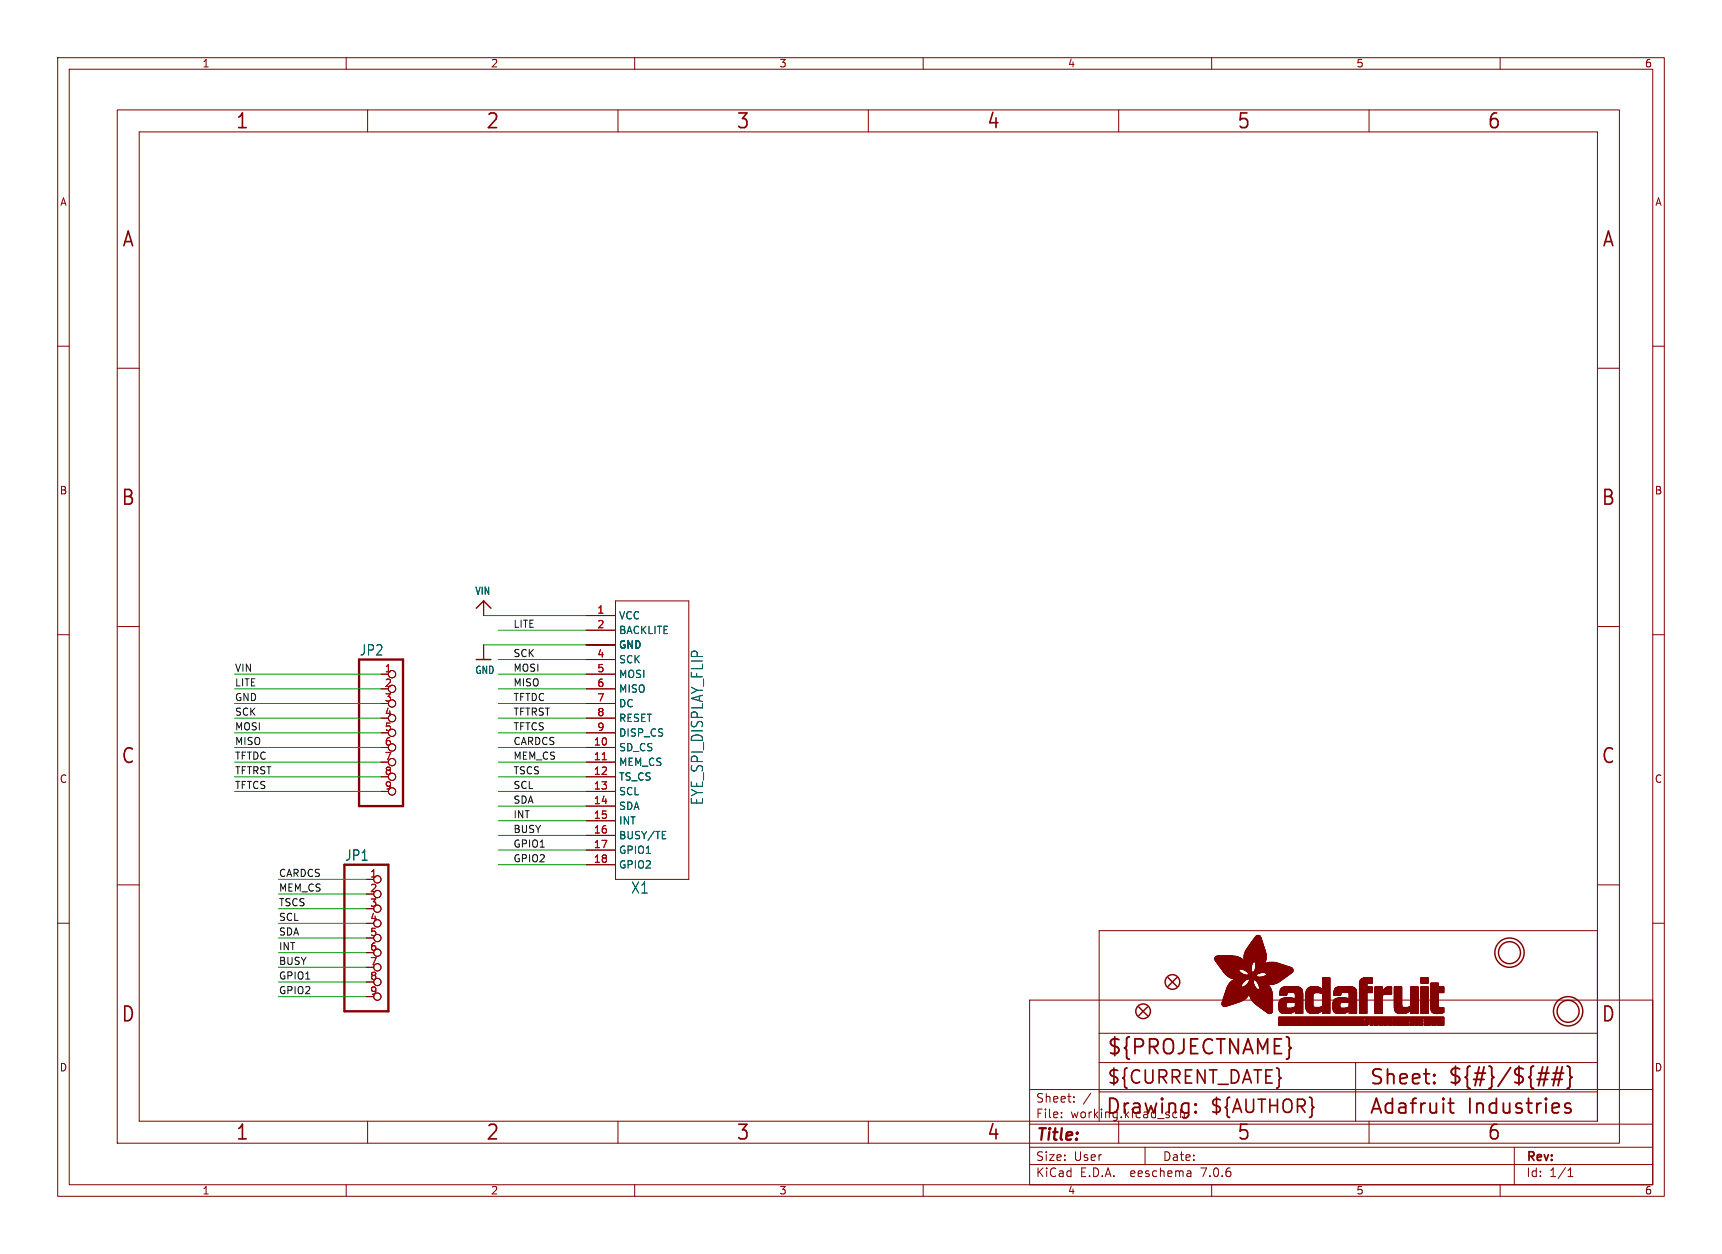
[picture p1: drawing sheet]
<svg xmlns="http://www.w3.org/2000/svg" width="298mm" height="217mm" viewBox="0 0 298 217" stroke-linecap="round" stroke-linejoin="round" font-family="sans-serif">
<defs><g id="words">
<g font-size="3.5" fill="#840000">
<text x="40.7" y="22.7">1</text>
<text x="84.1" y="22.7">2</text>
<text x="127.5" y="22.7">3</text>
<text x="170.9" y="22.7">4</text>
<text x="214.3" y="22.7">5</text>
<text x="257.7" y="22.7">6</text>
<text x="21" y="43.1">A</text>
<text x="277.6" y="43.1">A</text>
<text x="20.9" y="87.9">B</text>
<text x="277.4" y="87.9">B</text>
<text x="20.9" y="132.7">C</text>
<text x="277.4" y="132.7">C</text>
<text x="20.9" y="177.4">D</text>
<text x="277.4" y="177.4">D</text>
<text x="191.8" y="183.2">${PROJECTNAME}</text>
<text x="237.2" y="188.4">Sheet:</text>
<text x="250.8" y="188.3">${#}/${##}</text>
<text x="40.7" y="197.9">1</text>
<text x="84.1" y="197.9">2</text>
<text x="127.5" y="197.9">3</text>
<text x="170.9" y="197.9">4</text>
<text x="191.5" y="193.5">Drawing:</text>
<text x="214.3" y="197.9">5</text>
<text x="237.2" y="193.5">Adafruit</text>
<text x="254.4" y="193.5">Industries</text>
<text x="257.7" y="197.9">6</text>
</g>
<g font-size="3.2" fill="#840000">
<text x="191.8" y="188.2">${CURRENT_DATE}</text>
<text x="209.5" y="193.3">${AUTHOR}</text>
</g>
<text font-size="2.8" fill="#840000" x="179.4" y="198.2">Title:</text>
<g font-size="2.7" fill="#006464">
<text x="122.1" y="139.6" transform="rotate(-90 122.1 139.6)">EYE_SPI_DISPLAY_FLIP</text>
<text x="109.3" y="155.1">X1</text>
</g>
<g font-size="2.5" fill="#006464">
<text x="62.3" y="113.8">JP2</text>
<text x="59.7" y="149.4">JP1</text>
</g>
<g font-size="2.1" fill="#840000">
<text x="179.4" y="191.3">Sheet:</text>
<text x="179.4" y="194">File:</text>
<text x="185.5" y="194">working.kicad_sch</text>
<text x="179.4" y="201.4">Size:</text>
<text x="186.1" y="201.4">User</text>
<text x="201.4" y="201.4">Date:</text>
<text x="264.4" y="201.6">Rev:</text>
<text x="179.4" y="204.2">KiCad</text>
<text x="187.2" y="204.2">E.D.A.</text>
<text x="196.1" y="204.2">eeschema</text>
<text x="208.4" y="204.2">7.0.6</text>
<text x="264.4" y="204.2">Id:</text>
<text x="268.5" y="204.2">1/1</text>
</g>
<g font-size="1.8" fill="#840000">
<text x="35" y="11.9">1</text>
<text x="85" y="11.9">2</text>
<text x="135" y="11.9">3</text>
<text x="185" y="11.9">4</text>
<text x="235" y="11.9">5</text>
<text x="285" y="11.9">6</text>
<text x="10.3" y="35.9">A</text>
<text x="286.8" y="35.9">A</text>
<text x="10.3" y="85.9">B</text>
<text x="286.7" y="85.9">B</text>
<text x="10.3" y="135.9">C</text>
<text x="286.7" y="135.9">C</text>
<text x="10.3" y="185.9">D</text>
<text x="286.7" y="185.9">D</text>
<text x="35" y="207.2">1</text>
<text x="85" y="207.2">2</text>
<text x="135" y="207.2">3</text>
<text x="185" y="207.2">4</text>
<text x="235" y="207.2">5</text>
<text x="285" y="207.2">6</text>
</g>
<g font-size="1.8" fill="#006464">
<text x="82.3" y="103.3">VIN</text>
<text x="107.2" y="107.5">VCC</text>
<text x="107.2" y="110.1">BACKLITE</text>
<text x="107.2" y="112.6">GND</text>
<text x="82.3" y="117">GND</text>
<text x="107.2" y="115.2">SCK</text>
<text x="107.2" y="117.7">MOSI</text>
<text x="107.2" y="120.2">MISO</text>
<text x="107.2" y="122.8">DC</text>
<text x="107.2" y="125.3">RESET</text>
<text x="107.2" y="130.4">SD_CS</text>
<text x="107.2" y="127.9">DISP_CS</text>
<text x="107.2" y="132.9">MEM_CS</text>
<text x="107.2" y="135.5">TS_CS</text>
<text x="107.2" y="138">SCL</text>
<text x="107.2" y="140.6">SDA</text>
<text x="107.2" y="143.1">INT</text>
<text x="107.2" y="145.6">BUSY/TE</text>
<text x="107.2" y="148.2">GPIO1</text>
<text x="107.2" y="150.7">GPIO2</text>
</g>
<g font-size="1.8" fill="#a90000">
<text x="103.4" y="106.4">1</text>
<text x="103.4" y="109">2</text>
<text x="66.6" y="116.6">1</text>
<text x="66.6" y="119.1">2</text>
<text x="103.4" y="114">4</text>
<text x="103.4" y="116.6">5</text>
<text x="103.4" y="119.1">6</text>
<text x="66.6" y="121.7">3</text>
<text x="66.6" y="124.2">4</text>
<text x="103.4" y="121.7">7</text>
<text x="103.4" y="124.2">8</text>
<text x="66.6" y="126.7">5</text>
<text x="66.6" y="129.3">6</text>
<text x="66.6" y="131.8">7</text>
<text x="102.8" y="129.3">10</text>
<text x="102.8" y="131.8">11</text>
<text x="103.4" y="126.7">9</text>
<text x="66.6" y="134.4">8</text>
<text x="66.6" y="136.9">9</text>
<text x="102.8" y="134.4">12</text>
<text x="102.8" y="136.9">13</text>
<text x="102.8" y="139.4">14</text>
<text x="102.8" y="142">15</text>
<text x="102.8" y="144.5">16</text>
<text x="102.8" y="147.1">17</text>
<text x="102.8" y="149.6">18</text>
<text x="64.1" y="152.1">1</text>
<text x="64.1" y="154.7">2</text>
<text x="64.1" y="157.2">3</text>
<text x="64.1" y="159.8">4</text>
<text x="64.1" y="162.3">5</text>
<text x="64.1" y="164.8">6</text>
<text x="64.1" y="167.4">7</text>
<text x="64.1" y="169.9">8</text>
<text x="64.1" y="172.5">9</text>
</g>
<g font-size="1.7" fill="#0f0f0f">
<text x="88.9" y="114">SCK</text>
<text x="88.9" y="108.9">LITE</text>
<text x="40.6" y="119">LITE</text>
<text x="40.6" y="116.5">VIN</text>
<text x="88.9" y="119">MISO</text>
<text x="88.9" y="116.5">MOSI</text>
<text x="40.6" y="124.1">SCK</text>
<text x="40.6" y="121.6">GND</text>
<text x="88.9" y="121.6">TFTDC</text>
<text x="88.9" y="124.1">TFTRST</text>
<text x="40.6" y="131.7">TFTDC</text>
<text x="40.6" y="129.2">MISO</text>
<text x="40.6" y="126.7">MOSI</text>
<text x="88.9" y="126.7">TFTCS</text>
<text x="88.9" y="131.7">MEM_CS</text>
<text x="88.9" y="129.2">CARDCS</text>
<text x="40.6" y="136.8">TFTCS</text>
<text x="40.6" y="134.3">TFTRST</text>
<text x="88.9" y="134.3">TSCS</text>
<text x="88.9" y="136.8">SCL</text>
<text x="88.9" y="139.4">SDA</text>
<text x="88.9" y="141.9">INT</text>
<text x="88.9" y="144.4">BUSY</text>
<text x="88.9" y="149.5">GPIO2</text>
<text x="88.9" y="147">GPIO1</text>
<text x="48.3" y="152.1">CARDCS</text>
<text x="48.3" y="154.6">MEM_CS</text>
<text x="48.3" y="159.7">SCL</text>
<text x="48.3" y="157.1">TSCS</text>
<text x="48.3" y="164.8">INT</text>
<text x="48.3" y="167.3">BUSY</text>
<text x="48.3" y="162.2">SDA</text>
<text x="48.3" y="169.8">GPIO1</text>
<text x="48.3" y="172.4">GPIO2</text>
</g>
</g></defs>
<g fill="none" stroke="#840000" stroke-width=".17">
<path d="M10 10h278.5v197.3h-278.5zM12 12h274.5v193.3h-274.5zM20.3 19h260.4v179.1h-260.4zM60 10v2M63.7 19v3.9M107.1 19v3.9M110 10v2M150.5 19v3.9M160 10v2M193.9 19v3.9M210 10v2M237.3 19v3.9"/>
<path d="M260 10v2M24.1 22.9h252.8v171.4h-252.8zM10 60h2M286.5 60h2M20.3 63.8h3.8M276.9 63.8h3.8M10 110h2M20.3 108.6h3.8M66 116.8h1.3M83.8 104.1v2.6M83.8 111.8v2.5M101.6 116.8h5.1"/>
<path d="M101.6 106.7h5.1M101.6 109.2h5.1M101.6 111.8h5.1M101.6 114.3h5.1M101.6 119.4h5.1M106.7 104.1h12.7v48.3h-12.7zM276.9 108.6h3.8M286.5 110h2M66 121.9h1.3M66 127h1.3M66 129.5h1.3M66 132.1h1.3"/>
<path d="M66 134.6h1.3M66 137.2h1.3M101.6 121.9h5.1M101.6 127h5.1M101.6 129.5h5.1M101.6 132.1h5.1M101.6 134.6h5.1M101.6 137.2h5.1M101.6 139.7h5.1M101.6 124.5h5.1M10 160h2M20.3 153.4h3.8"/>
<path d="M63.5 152.4h1.3M63.5 157.5h1.3M101.6 142.2h5.1M101.6 144.8h5.1M101.6 147.3h5.1M101.6 149.9h5.1M276.9 153.4h3.8M286.5 160h2M63.5 162.6h1.3M63.5 165.1h1.3M63.5 167.6h1.3M63.5 170.2h1.3"/>
<path d="M63.5 172.7h1.3M178.4 173.3h108.1v32h-108.1zM190.5 179.1h86.4M276.9 161.3h-86.4v33M63.7 194.3v3.8M107.1 194.3v3.8M150.5 194.3v3.8M178.4 198.8h108.1M178.4 194.8h108.1M178.4 188.8h108.1M184 193.6v.1M184 192.8v.1"/>
<path d="M186.1 190.9v.1M186.1 190.1v.1M189.1 189.4l-1.3 2M190.5 184.1h86.4M190.5 189.2h86.4M193.9 194.3v3.8M198.4 198.8v3M234.9 184.1v10.2M237.3 194.3v3.8M262.5 198.8v6.5M60 205.3v2M110 205.3v2"/>
<path d="M160 205.3v2M178.4 201.8h108.1M206.3 203l.1 .9M206.4 203.8l-.1 .1M206.4 203.3h-.1M210 205.3v2M260 205.3v2M271.8 203.9h.8M271.8 202.8l.4-.4v1.5"/>
<circle cx="67.9" cy="119.4" r=".63"/>
<circle cx="67.9" cy="116.8" r=".63"/>
<circle cx="67.9" cy="132.1" r=".63"/>
<circle cx="67.9" cy="121.9" r=".63"/>
<circle cx="67.9" cy="129.5" r=".63"/>
<circle cx="67.9" cy="124.5" r=".63"/>
<circle cx="67.9" cy="127" r=".63"/>
<circle cx="67.9" cy="134.6" r=".63"/>
<circle cx="67.9" cy="137.2" r=".63"/>
<circle cx="65.4" cy="157.5" r=".63"/>
<circle cx="65.4" cy="154.9" r=".63"/>
<circle cx="65.4" cy="152.4" r=".63"/>
<circle cx="65.4" cy="170.2" r=".63"/>
<circle cx="65.4" cy="172.7" r=".63"/>
<circle cx="65.4" cy="162.6" r=".63"/>
<circle cx="65.4" cy="165.1" r=".63"/>
<circle cx="65.4" cy="167.6" r=".63"/>
<circle cx="65.4" cy="160" r=".63"/>
</g>
<path d="M62.2 114.3h7.6v25.4h-7.6zM59.7 149.9h7.6v25.4h-7.6z" fill="none" stroke="#840000" stroke-width=".41"/>
<g fill="none" stroke="#840000" stroke-width=".25">
<path d="M82.5 114.3h2.6M82.5 105.4l1.3-1.3 1.3 1.3M197.4 174.5l1.5 1.5M198.9 174.5l-1.5 1.5M202.4 169.4l1.6 1.5M204 169.4l-1.6 1.5"/>
<circle cx="198.1" cy="175.3" r="1.27"/>
<circle cx="203.2" cy="170.2" r="1.27"/>
<circle cx="261.6" cy="165.1" r="2.54"/>
<circle cx="261.6" cy="165.1" r="1.9"/>
<circle cx="271.8" cy="175.3" r="2.54"/>
<circle cx="271.8" cy="175.3" r="1.9"/>
</g>
<path d="M104.4 131.7h.7" fill="none" stroke="#a90000" stroke-width=".17"/>
<path d="M114.8 145.4h.6M114.8 144.1h.6" fill="none" stroke="#006464" stroke-width=".17"/>
<g fill="#840000" stroke="#840000" stroke-width=".17">
<path d="M210.5 166.3h4.9z"/>
<path d="M210.5 166.2l4.8 .1z"/>
<path d="M210.5 166.2h4.8z"/>
<path d="M210.5 166.2h4.7z"/>
<path d="M210.5 166.1l4.7 .1z"/>
<path d="M210.5 166.1h4.6z"/>
<path d="M210.5 166l4.6 .1z"/>
<path d="M210.5 166h4.5z"/>
<path d="M210.6 166.4h4.9z"/>
<path d="M210.6 166.4h4.8z"/>
<path d="M210.6 166.3l4.8 .1z"/>
<path d="M210.6 166h4.3z"/>
<path d="M210.6 165.9l4.3 .1z"/>
<path d="M210.6 166.4l4.9 .1z"/>
<path d="M210.6 165.9h4.2z"/>
<path d="M210.6 166.5h5z"/>
<path d="M210.6 165.9h4.1z"/>
<path d="M210.6 165.8l4 .1z"/>
<path d="M210.7 166.6h4.9z"/>
<path d="M210.7 166.5l4.9 .1z"/>
<path d="M210.7 165.8h3.8z"/>
<path d="M210.7 165.8h3.7z"/>
<path d="M210.7 166.6l5 .1z"/>
<path d="M210.7 165.7l3.6 .1z"/>
<path d="M210.8 166.7h4.9z"/>
<path d="M210.8 166.7l4.9 .1z"/>
<path d="M210.8 165.7h3.3z"/>
<path d="M210.9 166.8h6.3z"/>
<path d="M210.9 166.8h4.9z"/>
<path d="M210.9 166.8l6.2 .1z"/>
<path d="M210.9 166.9h6.2z"/>
<path d="M211 166.9h6.1z"/>
<path d="M211 167h6.1z"/>
<path d="M211 166.9l6.1 .1z"/>
<path d="M211 165.7h2.7z"/>
<path d="M211 167h6z"/>
<path d="M211.1 167l5.9 .1z"/>
<path d="M211.1 167.1h5.9z"/>
<path d="M211.1 167.1l5.9 .1z"/>
<path d="M211.2 167.2h5.8z"/>
<path d="M211.2 167.2l5.8 .1z"/>
<path d="M211.2 167.3h5.7z"/>
<path d="M211.3 167.3l5.6 .1z"/>
<path d="M211.3 167.3h5.6z"/>
<path d="M211.3 167.4h5.6z"/>
<path d="M211.4 167.5h5.5z"/>
<path d="M211.4 167.4l5.5 .1z"/>
<path d="M211.4 167.5l5.5 .1z"/>
<path d="M211.4 167.6h5.5z"/>
<path d="M211.5 167.6l5.4 .1z"/>
<path d="M211.5 167.7h5.4z"/>
<path d="M211.5 167.7l5.4 .1z"/>
<path d="M211.6 167.8h5.3z"/>
<path d="M211.6 167.8l5.3 .1z"/>
<path d="M211.7 167.9h5.2z"/>
<path d="M211.7 167.9l3.1 .1z"/>
<path d="M211.7 168h3z"/>
<path d="M211.8 174.1h1.7z"/>
<path d="M211.8 174l1.8 .1z"/>
<path d="M211.8 174h1.9z"/>
<path d="M211.8 174h2z"/>
<path d="M211.8 173.9l2.1 .1z"/>
<path d="M211.8 173.9h2.2z"/>
<path d="M211.8 173.9h2.3z"/>
<path d="M211.8 173.8l2.4 .1z"/>
<path d="M211.8 173.8h2.5z"/>
<path d="M211.8 168l2.9 .1z"/>
<path d="M211.8 174.1l1.5 .1z"/>
<path d="M211.8 174.1h1.6z"/>
<path d="M211.8 173.8h2.6z"/>
<path d="M211.8 173.7l2.7 .1z"/>
<path d="M211.8 173.7h2.8z"/>
<path d="M211.8 168.1h2.9z"/>
<path d="M211.8 174.2h1.3z"/>
<path d="M211.8 174.2h1.4z"/>
<path d="M211.8 173.7h2.9z"/>
<path d="M211.8 173.6l3 .1z"/>
<path d="M211.8 173.6h3.1z"/>
<path d="M211.8 173.6h3.2z"/>
<path d="M211.8 168.1l2.9 .1z"/>
<path d="M211.9 174.2l1 .1z"/>
<path d="M211.9 173.5l3.2 .1z"/>
<path d="M211.9 173.5h3.3z"/>
<path d="M211.9 173.4l3.3 .1z"/>
<path d="M211.9 173.4h3.4z"/>
<path d="M211.9 168.2h2.8z"/>
<path d="M211.9 174.3h1z"/>
<path d="M211.9 173.4h3.5z"/>
<path d="M211.9 174.3h.8z"/>
<path d="M211.9 173.3l3.6 .1z"/>
<path d="M211.9 173.3h3.6z"/>
<path d="M211.9 173.3h3.7z"/>
<path d="M211.9 173.2l3.7 .1z"/>
<path d="M211.9 168.3h2.9z"/>
<path d="M211.9 168.2l2.8 .1z"/>
<path d="M212 174.3l.6 .1z"/>
<path d="M212 173.2h3.7z"/>
<path d="M212 173.1l3.8 .1z"/>
<path d="M212 173.1h3.8z"/>
<path d="M212 168.3h2.8z"/>
<path d="M212 173l3.9 .1z"/>
<path d="M212 168.3l2.8 .1z"/>
<path d="M212.1 174.4h.5z"/>
<path d="M212.1 173h3.8z"/>
<path d="M212.1 173h3.9z"/>
<path d="M212.1 172.9l3.9 .1z"/>
<path d="M212.1 168.4h2.7z"/>
<path d="M212.1 172.9h3.9z"/>
<path d="M212.1 172.9h4z"/>
<path d="M212.1 172.8l4 .1z"/>
<path d="M212.1 172.8h4z"/>
<path d="M212.1 168.4l2.8 .1z"/>
<path d="M212.1 172.7l4.1 .1z"/>
<path d="M212.1 168.5h2.9z"/>
<path d="M212.1 168.5h2.8z"/>
<path d="M212.2 174.4h.2z"/>
<path d="M212.2 172.7h4z"/>
<path d="M212.2 172.6l4 .1z"/>
<path d="M212.2 168.5l2.8 .1z"/>
<path d="M212.2 172.6h4.1z"/>
<path d="M212.2 172.5l4.1 .1z"/>
<path d="M212.2 172.5h4.1z"/>
<path d="M212.2 168.6h2.9z"/>
<path d="M212.2 172.4l4.2 .1z"/>
<path d="M212.3 172.4h4.1z"/>
<path d="M212.3 172.3l4.1 .1z"/>
<path d="M212.3 168.6l2.8 .1z"/>
<path d="M212.3 172.3h4.1z"/>
<path d="M212.3 172.2l4.1 .1z"/>
<path d="M212.3 172.2h4.1z"/>
<path d="M212.3 172.2h4.2z"/>
<path d="M212.3 168.7l2.9 .1z"/>
<path d="M212.3 168.7h2.9z"/>
<path d="M212.3 172.1l4.2 .1z"/>
<path d="M212.3 172.1h4.2z"/>
<path d="M212.3 168.8h3z"/>
<path d="M212.4 172.1h4.1z"/>
<path d="M212.4 172l4.1 .1z"/>
<path d="M212.4 172h4.1z"/>
<path d="M212.4 168.8h3z"/>
<path d="M212.4 171.9l4.1 .1z"/>
<path d="M212.4 171.9h4.1z"/>
<path d="M212.4 171.9h4.2z"/>
<path d="M212.4 168.8l3 .1z"/>
<path d="M212.4 171.8l4.2 .1z"/>
<path d="M212.4 171.8h4.2z"/>
<path d="M212.4 168.9h3.1z"/>
<path d="M212.5 171.8h7.9z"/>
<path d="M212.5 171.7l7.9 .1z"/>
<path d="M212.5 171.7h7.9z"/>
<path d="M212.5 168.9h3.2z"/>
<path d="M212.5 171.6l7.9 .1z"/>
<path d="M212.5 171.6h7.9z"/>
<path d="M212.5 168.9l3.2 .1z"/>
<path d="M212.5 171.5l7.9 .1z"/>
<path d="M212.5 171.5h5.6z"/>
<path d="M212.5 169h3.4z"/>
<path d="M212.6 171.5h5.4z"/>
<path d="M212.6 171.4l5.3 .1z"/>
<path d="M212.6 171.4h5.2z"/>
<path d="M212.6 169h5.1z"/>
<path d="M212.6 171.3l5.2 .1z"/>
<path d="M212.6 171.3h5.1z"/>
<path d="M212.6 169l5.1 .1z"/>
<path d="M212.6 171.2l5.1 .1z"/>
<path d="M212.6 171.2h5z"/>
<path d="M212.7 171.2h4.9z"/>
<path d="M212.7 171.1l4.9 .1z"/>
<path d="M212.7 171.1h4.9z"/>
<path d="M212.7 169.1h5z"/>
<path d="M212.7 171l2.5 .1z"/>
<path d="M212.7 171h2.5z"/>
<path d="M212.7 171h2.4z"/>
<path d="M212.7 169.1l5 .1z"/>
<path d="M212.8 170.9l2.3 .1z"/>
<path d="M212.8 170.9h2.3z"/>
<path d="M212.8 169.2h4.9z"/>
<path d="M212.8 170.8l2.3 .1z"/>
<path d="M212.8 170.8h2.3z"/>
<path d="M212.8 169.2h5z"/>
<path d="M212.9 170.7l2.2 .1z"/>
<path d="M212.9 170.7h2.2z"/>
<path d="M212.9 169.2l4.9 .1z"/>
<path d="M212.9 170.7h2.3z"/>
<path d="M212.9 170.6l2.3 .1z"/>
<path d="M212.9 170.6h2.3z"/>
<path d="M212.9 169.3h5z"/>
<path d="M213 170.6h2.2z"/>
<path d="M213 170.5l2.2 .1z"/>
<path d="M213 169.3h5z"/>
<path d="M213 170.5h2.2z"/>
<path d="M213 170.5h2.3z"/>
<path d="M213 169.3l5.3 .1z"/>
<path d="M213.1 170.4l2.2 .1z"/>
<path d="M213.1 170.4h2.2z"/>
<path d="M213.1 169.4h9.7z"/>
<path d="M213.1 170.3l2.3 .1z"/>
<path d="M213.2 170.3h2.2z"/>
<path d="M213.2 169.4l9.5 .1z"/>
<path d="M213.3 170.2l2.2 .1z"/>
<path d="M213.3 170.2h2.2z"/>
<path d="M213.4 170.1l2.2 .1z"/>
<path d="M213.4 169.5h9.2z"/>
<path d="M213.4 170.1h2.2z"/>
<path d="M213.5 170l2.2 .1z"/>
<path d="M213.5 170h2.2z"/>
<path d="M213.5 169.5l9 .1z"/>
<path d="M213.6 170h2.1z"/>
<path d="M213.6 169.9l2.2 .1z"/>
<path d="M213.7 169.9h2.1z"/>
<path d="M213.7 169.6h8.8z"/>
<path d="M213.7 169.8l2.2 .1z"/>
<path d="M213.8 169.8h2.1z"/>
<path d="M213.8 169.6h8.7z"/>
<path d="M213.9 169.8h2z"/>
<path d="M213.9 169.7l2.1 .1z"/>
<path d="M214.1 169.7h2z"/>
<path d="M214.3 169.6l1.9 .1z"/>
<path d="M215.2 167.9l1.7 .1z"/>
<path d="M215.4 168h1.5z"/>
<path d="M215.4 171l2.1 .1z"/>
<path d="M215.5 171h2z"/>
<path d="M215.5 168l1.4 .1z"/>
<path d="M215.6 166h3.9z"/>
<path d="M215.6 165.9l3.9 .1z"/>
<path d="M215.6 165.9h3.9z"/>
<path d="M215.6 165.8l3.9 .1z"/>
<path d="M215.6 171h1.9z"/>
<path d="M215.6 168.1h1.3z"/>
<path d="M215.6 166.3l3.8 .1z"/>
<path d="M215.6 166.3h3.8z"/>
<path d="M215.6 166.2l3.8 .1z"/>
<path d="M215.6 166.2h3.8z"/>
<path d="M215.6 166.1l3.8 .1z"/>
<path d="M215.6 166.1h3.8z"/>
<path d="M215.6 166.1h3.9z"/>
<path d="M215.6 166l3.9 .1z"/>
<path d="M215.6 165.8h3.9z"/>
<path d="M215.6 165.7l3.9 .1z"/>
<path d="M215.6 165.7h3.9z"/>
<path d="M215.6 165.6l3.9 .1z"/>
<path d="M215.6 165.6h3.9z"/>
<path d="M215.6 165.5l3.9 .1z"/>
<path d="M215.6 165.5h3.9z"/>
<path d="M215.7 166.4l3.7 .1z"/>
<path d="M215.7 166.4h3.7z"/>
<path d="M215.7 165.5h3.7z"/>
<path d="M215.7 165.4l3.7 .1z"/>
<path d="M215.7 165.4h3.7z"/>
<path d="M215.7 170.9l1.8 .1z"/>
<path d="M215.7 168.1h1.2z"/>
<path d="M215.7 166.5l3.7 .1z"/>
<path d="M215.7 166.5h3.7z"/>
<path d="M215.7 165.3l3.7 .1z"/>
<path d="M215.7 165.3h3.7z"/>
<path d="M215.7 170.9h1.8z"/>
<path d="M215.7 166.7h1.6z"/>
<path d="M215.7 166.6l3.6 .1z"/>
<path d="M215.7 166.6h3.6z"/>
<path d="M215.7 165.2l3.7 .1z"/>
<path d="M215.7 165.2h3.7z"/>
<path d="M215.7 165.1l3.7 .1z"/>
<path d="M215.8 168.1l1.1 .1z"/>
<path d="M215.8 166.7l1.4 .1z"/>
<path d="M215.8 166.7h1.5z"/>
<path d="M215.8 165.1h3.6z"/>
<path d="M215.8 165l3.6 .1z"/>
<path d="M215.8 170.9h1.6z"/>
<path d="M215.8 166.8h1.4z"/>
<path d="M215.8 165h3.6z"/>
<path d="M215.8 164.9l3.6 .1z"/>
<path d="M215.8 170.8l1.6 .1z"/>
<path d="M215.8 168.2h1.1z"/>
<path d="M215.8 164.9h3.5z"/>
<path d="M215.9 168.2h1z"/>
<path d="M215.9 164.8l3.4 .1z"/>
<path d="M215.9 170.8h1.5z"/>
<path d="M215.9 164.8h3.4z"/>
<path d="M215.9 164.7l3.4 .1z"/>
<path d="M215.9 168.2l1 .1z"/>
<path d="M215.9 164.7h3.4z"/>
<path d="M216 164.6l3.3 .1z"/>
<path d="M216 170.7l1.4 .1z"/>
<path d="M216 170.7h1.4z"/>
<path d="M216 168.3h.9z"/>
<path d="M216 164.6h3.2z"/>
<path d="M216 170.7h1.3z"/>
<path d="M216 164.5l3.2 .1z"/>
<path d="M216 164.5h3.2z"/>
<path d="M216.1 164.5h3.1z"/>
<path d="M216.1 170.6l1.2 .1z"/>
<path d="M216.1 170.6h1.2z"/>
<path d="M216.1 168.3l.9 .1z"/>
<path d="M216.1 164.4l3.1 .1z"/>
<path d="M216.1 164.4h3.1z"/>
<path d="M216.1 168.4h.9z"/>
<path d="M216.1 164.3l3.1 .1z"/>
<path d="M216.2 170.5l1.1 .1z"/>
<path d="M216.2 170.5h1.1z"/>
<path d="M216.2 168.4l.8 .1z"/>
<path d="M216.2 164.3h3z"/>
<path d="M216.2 164.3h2.9z"/>
<path d="M216.2 168.5h.9z"/>
<path d="M216.2 164.2l2.9 .1z"/>
<path d="M216.2 164.2h2.9z"/>
<path d="M216.3 170.4l1 .1z"/>
<path d="M216.3 170.4h1z"/>
<path d="M216.3 169h1.4z"/>
<path d="M216.3 168.6h2.1z"/>
<path d="M216.3 168.5l2.3 .1z"/>
<path d="M216.3 164.2h2.8z"/>
<path d="M216.3 164.1l2.8 .1z"/>
<path d="M216.3 170.4h.9z"/>
<path d="M216.3 170.3l.9 .1z"/>
<path d="M216.3 168.9l1.4 .1z"/>
<path d="M216.3 168.6l1.9 .1z"/>
<path d="M216.3 168.6h2z"/>
<path d="M216.3 164.1h2.7z"/>
<path d="M216.4 170.3h.8z"/>
<path d="M216.4 168.9h1.3z"/>
<path d="M216.4 168.7h1.7z"/>
<path d="M216.4 164l2.6 .1z"/>
<path d="M216.4 170.2l.8 .1z"/>
<path d="M216.4 168.9h1.4z"/>
<path d="M216.4 168.8l1.4 .1z"/>
<path d="M216.4 168.8h1.5z"/>
<path d="M216.4 168.8h1.6z"/>
<path d="M216.4 168.7l1.7 .1z"/>
<path d="M216.4 164h2.6z"/>
<path d="M216.4 170.2h.8z"/>
<path d="M216.4 169.6l6 .1z"/>
<path d="M216.4 163.9l2.6 .1z"/>
<path d="M216.5 170.1l.7 .1z"/>
<path d="M216.5 163.9h2.5z"/>
<path d="M216.5 170.1h.7z"/>
<path d="M216.5 170l.7 .1z"/>
<path d="M216.5 169.7h5.8z"/>
<path d="M216.5 163.8l2.5 .1z"/>
<path d="M216.5 163.8h2.5z"/>
<path d="M216.5 170h.7z"/>
<path d="M216.5 169.9l.7 .1z"/>
<path d="M216.5 169.9h.7z"/>
<path d="M216.5 169.8l.8 .1z"/>
<path d="M216.5 169.8h.8z"/>
<path d="M216.5 169.8h.9z"/>
<path d="M216.5 169.7l5.8 .1z"/>
<path d="M216.6 172.2l3.9 .1z"/>
<path d="M216.6 172.2h3.9z"/>
<path d="M216.6 172.1l3.9 .1z"/>
<path d="M216.6 172.1h3.9z"/>
<path d="M216.6 172l3.9 .1z"/>
<path d="M216.6 172h3.9z"/>
<path d="M216.6 171.9l3.9 .1z"/>
<path d="M216.6 163.7l2.3 .1z"/>
<path d="M216.6 172.6h4z"/>
<path d="M216.6 172.5l4 .1z"/>
<path d="M216.6 172.5h4z"/>
<path d="M216.6 172.4l4 .1z"/>
<path d="M216.6 172.4h4z"/>
<path d="M216.6 172.4h3.9z"/>
<path d="M216.6 172.3l3.9 .1z"/>
<path d="M216.6 172.3h3.9z"/>
<path d="M216.6 171.9h3.9z"/>
<path d="M216.6 171.8l3.9 .1z"/>
<path d="M216.6 171.8h3.9z"/>
<path d="M216.6 163.7h2.3z"/>
<path d="M216.6 172.7h4z"/>
<path d="M216.6 172.6l4 .1z"/>
<path d="M216.6 163.6l2.3 .1z"/>
<path d="M216.6 163.6h2.3z"/>
<path d="M216.7 172.8h3.9z"/>
<path d="M216.7 172.7l3.9 .1z"/>
<path d="M216.7 172.9h3.9z"/>
<path d="M216.7 172.8l3.9 .1z"/>
<path d="M216.7 163.6h2.2z"/>
<path d="M216.7 163.5l2.2 .1z"/>
<path d="M216.8 173h3.8z"/>
<path d="M216.8 172.9l3.8 .1z"/>
<path d="M216.8 172.9h3.8z"/>
<path d="M216.8 163.5h2.1z"/>
<path d="M216.8 163.4l2.1 .1z"/>
<path d="M216.8 173.1h3.8z"/>
<path d="M216.8 173l3.8 .1z"/>
<path d="M216.8 163.4h2z"/>
<path d="M216.9 173.2h3.7z"/>
<path d="M216.9 173.1l3.7 .1z"/>
<path d="M216.9 173.1h3.7z"/>
<path d="M216.9 163.4h1.9z"/>
<path d="M216.9 163.3l1.9 .1z"/>
<path d="M216.9 163.3h1.9z"/>
<path d="M216.9 173.2l3.7 .1z"/>
<path d="M216.9 163.2l1.9 .1z"/>
<path d="M217 173.3h3.6z"/>
<path d="M217 163.2h1.8z"/>
<path d="M217 173.3l3.6 .1z"/>
<path d="M217 173.4h3.6z"/>
<path d="M217 163.1l1.8 .1z"/>
<path d="M217 163.1h1.7z"/>
<path d="M217.1 173.4l3.5 .1z"/>
<path d="M217.1 163.1h1.6z"/>
<path d="M217.1 163l1.6 .1z"/>
<path d="M217.1 173.5h3.5z"/>
<path d="M217.1 173.6h3.5z"/>
<path d="M217.1 173.5l3.5 .1z"/>
<path d="M217.1 163h1.6z"/>
<path d="M217.2 173.6h3.4z"/>
<path d="M217.2 168.5h6.8z"/>
<path d="M217.2 162.9l1.5 .1z"/>
<path d="M217.2 162.9h1.5z"/>
<path d="M217.2 173.7h3.4z"/>
<path d="M217.2 173.6l3.4 .1z"/>
<path d="M217.2 162.8l1.5 .1z"/>
<path d="M217.3 173.7h3.3z"/>
<path d="M217.3 162.8h1.3z"/>
<path d="M217.3 173.7l3.3 .1z"/>
<path d="M217.3 168.4l6.7 .1z"/>
<path d="M217.3 162.7l1.3 .1z"/>
<path d="M217.3 162.7h1.3z"/>
<path d="M217.3 173.8h3.3z"/>
<path d="M217.3 168.4h6.7z"/>
<path d="M217.3 168.4h6.8z"/>
<path d="M217.4 173.8h3.2z"/>
<path d="M217.4 168.3l6.7 .1z"/>
<path d="M217.4 162.6l1.2 .1z"/>
<path d="M217.4 168.3h6.7z"/>
<path d="M217.4 162.6h1.2z"/>
<path d="M217.4 173.9h3.2z"/>
<path d="M217.4 173.8l3.2 .1z"/>
<path d="M217.4 169.8h4.8z"/>
<path d="M217.4 168.2l6.7 .1z"/>
<path d="M217.4 168.2h6.7z"/>
<path d="M217.4 162.5l1.2 .1z"/>
<path d="M217.4 162.5h1.2z"/>
<path d="M217.5 168.2h6.6z"/>
<path d="M217.5 166.7h1.8z"/>
<path d="M217.5 173.9h3.1z"/>
<path d="M217.5 169.8h4.7z"/>
<path d="M217.5 168.1l6.6 .1z"/>
<path d="M217.5 168.1h6.6z"/>
<path d="M217.5 162.5h1z"/>
<path d="M217.5 162.4l1 .1z"/>
<path d="M217.5 174h3.1z"/>
<path d="M217.5 173.9l3.1 .1z"/>
<path d="M217.5 168l6.6 .1z"/>
<path d="M217.5 168h6.6z"/>
<path d="M217.5 166.8h1.8z"/>
<path d="M217.5 166.7l1.8 .1z"/>
<path d="M217.5 162.4h1z"/>
<path d="M217.6 169.8l4.5 .1z"/>
<path d="M217.6 167.9l6.5 .1z"/>
<path d="M217.6 167.9h6.5z"/>
<path d="M217.6 167.9h6.4z"/>
<path d="M217.6 166.8h1.7z"/>
<path d="M217.6 174h3z"/>
<path d="M217.6 167.8l6.4 .1z"/>
<path d="M217.6 167.8h6.4z"/>
<path d="M217.6 167.7l6.3 .1z"/>
<path d="M217.6 167.7h6.2z"/>
<path d="M217.6 166.9l1.6 .1z"/>
<path d="M217.6 166.9h1.6z"/>
<path d="M217.6 166.8l1.6 .1z"/>
<path d="M217.6 162.3l.9 .1z"/>
<path d="M217.6 162.3h.9z"/>
<path d="M217.6 174l3 .1z"/>
<path d="M217.6 169.9l4.4 .1z"/>
<path d="M217.6 169.9h4.5z"/>
<path d="M217.6 167.6l6.1 .1z"/>
<path d="M217.6 167.6h6z"/>
<path d="M217.6 167.6h5.9z"/>
<path d="M217.6 167.5l5.8 .1z"/>
<path d="M217.6 167.5h5.6z"/>
<path d="M217.6 167.4l5.6 .1z"/>
<path d="M217.6 167.4h5.4z"/>
<path d="M217.6 167.4h5.3z"/>
<path d="M217.6 167.3l5.2 .1z"/>
<path d="M217.6 167.3h5.1z"/>
<path d="M217.6 167.3h1.3z"/>
<path d="M217.6 167.2l4.9 .1z"/>
<path d="M217.6 167.2h1.3z"/>
<path d="M217.6 167.2h1.4z"/>
<path d="M217.6 167.1l1.4 .1z"/>
<path d="M217.6 167.1h1.4z"/>
<path d="M217.6 167l1.5 .1z"/>
<path d="M217.6 167h1.5z"/>
<path d="M217.6 162.3h.8z"/>
<path d="M217.7 162.2l.7 .1z"/>
<path d="M217.7 174.1h2.9z"/>
<path d="M217.7 170h4.3z"/>
<path d="M217.7 162.2h.7z"/>
<path d="M217.7 170l4.2 .1z"/>
<path d="M217.7 170h4.2z"/>
<path d="M217.8 174.1l2.8 .1z"/>
<path d="M217.8 170.1h4z"/>
<path d="M217.8 162.1l.5 .1z"/>
<path d="M217.8 174.2h2.8z"/>
<path d="M217.8 170.1l4 .1z"/>
<path d="M217.8 162.1h.4z"/>
<path d="M217.9 174.2h2.7z"/>
<path d="M217.9 170.2h3.8z"/>
<path d="M217.9 170.2l3.7 .1z"/>
<path d="M217.9 170.2h3.7z"/>
<path d="M218 174.3h2.6z"/>
<path d="M218 174.2l2.6 .1z"/>
<path d="M218 170.3h3.5z"/>
<path d="M218 170.3h3.4z"/>
<path d="M218 170.4h3.3z"/>
<path d="M218 170.3l3.4 .1z"/>
<path d="M218.1 170.4l1.3 .1z"/>
<path d="M218.1 170.4h1.3z"/>
<path d="M218.1 174.3l2.5 .1z"/>
<path d="M218.1 170.5h1.4z"/>
<path d="M218.1 174.4h2.5z"/>
<path d="M218.1 171.5h2.3z"/>
<path d="M218.1 170.6h1.5z"/>
<path d="M218.1 170.5l1.5 .1z"/>
<path d="M218.1 170.5h1.5z"/>
<path d="M218.2 174.4h2.4z"/>
<path d="M218.2 170.7h1.6z"/>
<path d="M218.2 170.6l1.5 .1z"/>
<path d="M218.2 170.6h1.5z"/>
<path d="M218.2 170.7l1.6 .1z"/>
<path d="M218.2 174.4l2.4 .1z"/>
<path d="M218.2 171.5h2.1z"/>
<path d="M218.2 171.4l2.1 .1z"/>
<path d="M218.2 170.9h1.8z"/>
<path d="M218.2 170.8l1.7 .1z"/>
<path d="M218.2 170.8h1.7z"/>
<path d="M218.3 174.5h2.3z"/>
<path d="M218.3 171.4h2z"/>
<path d="M218.3 171.3l1.9 .1z"/>
<path d="M218.3 171l1.8 .1z"/>
<path d="M218.3 171h1.8z"/>
<path d="M218.3 171h1.7z"/>
<path d="M218.3 170.9l1.7 .1z"/>
<path d="M218.3 170.9h1.7z"/>
<path d="M218.3 171.3h1.9z"/>
<path d="M218.3 171.2l1.9 .1z"/>
<path d="M218.3 171.2h1.9z"/>
<path d="M218.3 171.1l1.8 .1z"/>
<path d="M218.3 171.1h1.8z"/>
<path d="M218.4 174.5l2.2 .1z"/>
<path d="M218.4 169.3l4.4 .1z"/>
<path d="M218.4 174.6h2.2z"/>
<path d="M218.5 174.6h2.1z"/>
<path d="M218.5 174.6l2.1 .1z"/>
<path d="M218.5 174.7h2.1z"/>
<path d="M218.6 174.7l2 .1z"/>
<path d="M218.6 174.8h2z"/>
<path d="M218.7 174.8h1.9z"/>
<path d="M218.7 174.8l1.9 .1z"/>
<path d="M218.7 169.3h4.2z"/>
<path d="M218.8 174.9h1.8z"/>
<path d="M218.8 169.3h4.1z"/>
<path d="M218.9 174.9l1.7 .1z"/>
<path d="M218.9 167.3h3.7z"/>
<path d="M218.9 175h1.7z"/>
<path d="M219 169.2l4 .1z"/>
<path d="M219 175l1.6 .1z"/>
<path d="M219 167.2h3.4z"/>
<path d="M219 175.1h1.6z"/>
<path d="M219 169.2h4z"/>
<path d="M219 167.2h3.3z"/>
<path d="M219.1 175.1h1.5z"/>
<path d="M219.1 167.1l3.1 .1z"/>
<path d="M219.2 175.1l1.4 .1z"/>
<path d="M219.2 169.2h3.9z"/>
<path d="M219.2 168.5l4.7 .1z"/>
<path d="M219.2 167.1h2.9z"/>
<path d="M219.2 175.2h1.4z"/>
<path d="M219.2 167.1h2.8z"/>
<path d="M219.3 175.2h1.3z"/>
<path d="M219.3 169.1l3.8 .1z"/>
<path d="M219.3 167l2.6 .1z"/>
<path d="M219.3 169.1h3.9z"/>
<path d="M219.3 175.3h1.3z"/>
<path d="M219.3 175.2l1.3 .1z"/>
<path d="M219.3 168.6h4.5z"/>
<path d="M219.3 167h2.5z"/>
<path d="M219.4 169.1h3.8z"/>
<path d="M219.4 168.6h4.4z"/>
<path d="M219.4 167h2.3z"/>
<path d="M219.4 175.3h1.1z"/>
<path d="M219.4 175.3l1.1 .1z"/>
<path d="M219.4 170.4h1.8z"/>
<path d="M219.4 169l3.9 .1z"/>
<path d="M219.4 169h3.9z"/>
<path d="M219.4 166.9l2.2 .1z"/>
<path d="M219.5 175.4h1z"/>
<path d="M219.5 170.4l1.6 .1z"/>
<path d="M219.5 169h3.9z"/>
<path d="M219.5 168.6l4.3 .1z"/>
<path d="M219.5 168.7h4.2z"/>
<path d="M219.5 168.9l3.9 .1z"/>
<path d="M219.5 168.9h3.9z"/>
<path d="M219.5 168.9h4z"/>
<path d="M219.5 168.8h4.1z"/>
<path d="M219.5 168.7l4.2 .1z"/>
<path d="M219.5 166.9h1.9z"/>
<path d="M219.6 175.4l.9 .1z"/>
<path d="M219.6 168.8l3.9 .1z"/>
<path d="M219.6 168.8h4z"/>
<path d="M219.6 166.9h1.7z"/>
<path d="M219.6 170.5h1.4z"/>
<path d="M219.6 175.5h.9z"/>
<path d="M219.7 175.5h.7z"/>
<path d="M219.7 166.8l1.5 .1z"/>
<path d="M219.7 175.5l.7 .1z"/>
<path d="M219.7 170.5h1.2z"/>
<path d="M219.8 175.6h.5z"/>
<path d="M219.8 170.5l1 .1z"/>
<path d="M219.8 175.6h.4z"/>
<path d="M219.8 166.8h1.2z"/>
<path d="M219.9 166.8h1z"/>
<path d="M220 175.6l.1 .1z"/>
<path d="M220 170.6h.6z"/>
<path d="M221.6 177.7h14z"/>
<path d="M221.6 177.6l14 .1z"/>
<path d="M221.6 177.6h14z"/>
<path d="M221.6 177.5l14 .1z"/>
<path d="M221.6 177.5h14z"/>
<path d="M221.6 177.4l14 .1z"/>
<path d="M221.6 177.4h14z"/>
<path d="M221.6 177.3l14 .1z"/>
<path d="M221.6 177.3h14z"/>
<path d="M221.6 177.2l14 .1z"/>
<path d="M221.6 177.2h14z"/>
<path d="M221.6 177.1l14 .1z"/>
<path d="M221.6 177.1h14z"/>
<path d="M221.6 177l14 .1z"/>
<path d="M221.6 177h14z"/>
<path d="M221.6 176.9l14 .1z"/>
<path d="M221.6 176.9h14z"/>
<path d="M221.6 176.8l14 .1z"/>
<path d="M221.6 176.8h14z"/>
<path d="M221.6 176.7l14 .1z"/>
<path d="M221.6 176.7h14z"/>
<path d="M221.6 176.6l14 .1z"/>
<path d="M221.6 176.6h14z"/>
<path d="M221.6 176.5l14 .1z"/>
<path d="M221.6 176.5h14z"/>
<path d="M221.6 176.4l28.7 .1z"/>
<path d="M221.6 176.4h28.7z"/>
<path d="M221.6 176.3l28.7 .1z"/>
<path d="M221.6 176.3h28.7z"/>
<path d="M221.6 174.6h1.4z"/>
<path d="M221.6 174.6h1.3z"/>
<path d="M221.6 174.5l1.3 .1z"/>
<path d="M221.6 174.5h1.3z"/>
<path d="M221.6 174.4l1.3 .1z"/>
<path d="M221.6 174.4h1.3z"/>
<path d="M221.6 174.3l1.3 .1z"/>
<path d="M221.6 174.3h1.3z"/>
<path d="M221.6 174.2l1.3 .1z"/>
<path d="M221.6 174.2h1.3z"/>
<path d="M221.6 174.1l1.3 .1z"/>
<path d="M221.6 174.1h1.3z"/>
<path d="M221.7 174.9l4.1 .1z"/>
<path d="M221.7 174.9h4.1z"/>
<path d="M221.7 174.8l4.1 .1z"/>
<path d="M221.7 174.8h4.1z"/>
<path d="M221.7 174.7l4.1 .1z"/>
<path d="M221.7 174.7h1.4z"/>
<path d="M221.7 174.6l1.3 .1z"/>
<path d="M221.7 174.1h1.2z"/>
<path d="M221.7 174l1.2 .1z"/>
<path d="M221.7 174h1.2z"/>
<path d="M221.7 173.9l1.2 .1z"/>
<path d="M221.7 173.9h1.2z"/>
<path d="M221.7 173.8l1.3 .1z"/>
<path d="M221.7 173.8h1.3z"/>
<path d="M221.7 173.8h1.4z"/>
<path d="M221.7 173.7l1.5 .1z"/>
<path d="M221.7 175.1h4.1z"/>
<path d="M221.7 175l4.1 .1z"/>
<path d="M221.7 175h4.1z"/>
<path d="M221.7 173.7h4.1z"/>
<path d="M221.7 173.6l4.1 .1z"/>
<path d="M221.7 173.6h4.1z"/>
<path d="M221.7 175.1l2.7 .1z"/>
<path d="M221.7 173.5l4.1 .1z"/>
<path d="M221.8 175.2h2.6z"/>
<path d="M221.8 173.5h4z"/>
<path d="M221.8 173.4l4 .1z"/>
<path d="M221.8 173.4h4z"/>
<path d="M221.8 175.3h2.4z"/>
<path d="M221.8 175.3h2.5z"/>
<path d="M221.8 175.2l2.5 .1z"/>
<path d="M221.8 173.3l4 .1z"/>
<path d="M221.8 172.5h1.2z"/>
<path d="M221.8 172.4l1.2 .1z"/>
<path d="M221.8 172.4h1.2z"/>
<path d="M221.8 172.3l1.2 .1z"/>
<path d="M221.8 172.3h1.2z"/>
<path d="M221.8 172.2l1.3 .1z"/>
<path d="M221.8 172.2h1.3z"/>
<path d="M221.8 172.1l1.3 .1z"/>
<path d="M221.8 173.3h4z"/>
<path d="M221.8 172.1h1.3z"/>
<path d="M221.8 172l1.4 .1z"/>
<path d="M221.8 172h1.4z"/>
<path d="M221.8 172h4z"/>
<path d="M221.8 171.9l4 .1z"/>
<path d="M221.8 171.9h4z"/>
<path d="M221.9 175.4h2.3z"/>
<path d="M221.9 175.3l2.3 .1z"/>
<path d="M221.9 173.3h3.9z"/>
<path d="M221.9 171.8l3.8 .1z"/>
<path d="M221.9 171.8h3.8z"/>
<path d="M221.9 171.7l3.8 .1z"/>
<path d="M221.9 171.7h3.8z"/>
<path d="M221.9 175.4h2.2z"/>
<path d="M221.9 173.2l3.9 .1z"/>
<path d="M221.9 173.2h3.9z"/>
<path d="M221.9 171.6l3.8 .1z"/>
<path d="M221.9 171.6h3.8z"/>
<path d="M221.9 171.5l3.8 .1z"/>
<path d="M221.9 171.5h3.8z"/>
<path d="M222 175.5h2z"/>
<path d="M222 175.4l2 .1z"/>
<path d="M222 173.2h3.8z"/>
<path d="M222 171.4l3.6 .1z"/>
<path d="M222 171.4h3.6z"/>
<path d="M222 173.1l3.8 .1z"/>
<path d="M222 175.5h1.9z"/>
<path d="M222 173.1h3.8z"/>
<path d="M222 171.3l3.6 .1z"/>
<path d="M222.1 171.3h3.4z"/>
<path d="M222.1 173.1h3.7z"/>
<path d="M222.1 175.5l1.7 .1z"/>
<path d="M222.1 171.2l3.4 .1z"/>
<path d="M222.2 175.6h1.6z"/>
<path d="M222.2 173l3.6 .1z"/>
<path d="M222.2 171.2h3.2z"/>
<path d="M222.2 171.1l3.1 .1z"/>
<path d="M222.3 173h2z"/>
<path d="M222.3 171.1h3z"/>
<path d="M222.4 175.6h1.2z"/>
<path d="M222.4 173h1.7z"/>
<path d="M222.4 171l2.7 .1z"/>
<path d="M222.5 172.9l1.4 .1z"/>
<path d="M222.5 171h2.5z"/>
<path d="M223.8 174.7h2z"/>
<path d="M224 174.6l1.8 .1z"/>
<path d="M224.1 174.6h1.7z"/>
<path d="M224.2 174.6h1.6z"/>
<path d="M224.3 174.5l1.5 .1z"/>
<path d="M224.4 174.5h1.4z"/>
<path d="M224.4 172h1.4z"/>
<path d="M224.4 172l1.4 .1z"/>
<path d="M224.4 172.1l1.4 .1z"/>
<path d="M224.4 172.1h1.4z"/>
<path d="M224.5 172.3h1.3z"/>
<path d="M224.5 172.2l1.3 .1z"/>
<path d="M224.5 172.2h1.3z"/>
<path d="M224.5 175.6h1.3z"/>
<path d="M224.5 175.5l1.3 .1z"/>
<path d="M224.5 175.5h1.3z"/>
<path d="M224.5 175.4l1.3 .1z"/>
<path d="M224.5 175.4h1.3z"/>
<path d="M224.5 175.3l1.3 .1z"/>
<path d="M224.5 175.3h1.3z"/>
<path d="M224.5 175.2l1.3 .1z"/>
<path d="M224.5 175.2h1.3z"/>
<path d="M224.5 175.1l1.3 .1z"/>
<path d="M224.5 174.4l1.3 .1z"/>
<path d="M224.5 174.4h1.3z"/>
<path d="M224.5 174.3l1.3 .1z"/>
<path d="M224.5 174.3h1.3z"/>
<path d="M224.5 174.2l1.3 .1z"/>
<path d="M224.5 174.2h1.3z"/>
<path d="M224.5 174.1l1.3 .1z"/>
<path d="M224.5 174.1h1.3z"/>
<path d="M224.5 174l1.3 .1z"/>
<path d="M224.5 174h1.3z"/>
<path d="M224.5 173.9l1.3 .1z"/>
<path d="M224.5 173.9h1.3z"/>
<path d="M224.5 173.8l1.3 .1z"/>
<path d="M224.5 173.8h1.3z"/>
<path d="M224.5 173.7l1.3 .1z"/>
<path d="M224.5 173h1.3z"/>
<path d="M224.5 172.9l1.3 .1z"/>
<path d="M224.5 172.9h1.3z"/>
<path d="M224.5 172.8l1.3 .1z"/>
<path d="M224.5 172.8h1.3z"/>
<path d="M224.5 172.7l1.3 .1z"/>
<path d="M224.5 172.7h1.3z"/>
<path d="M224.5 172.6l1.3 .1z"/>
<path d="M224.5 172.6h1.3z"/>
<path d="M224.5 172.5l1.3 .1z"/>
<path d="M224.5 172.5h1.3z"/>
<path d="M224.5 172.4l1.3 .1z"/>
<path d="M224.5 172.4h1.3z"/>
<path d="M224.5 172.3l1.3 .1z"/>
<path d="M226.2 174.2h1.4z"/>
<path d="M226.2 174.1l1.4 .1z"/>
<path d="M226.2 174.1h1.4z"/>
<path d="M226.2 174l1.4 .1z"/>
<path d="M226.2 174h1.4z"/>
<path d="M226.2 173.9l1.4 .1z"/>
<path d="M226.2 173.9h1.4z"/>
<path d="M226.2 173.8l1.4 .1z"/>
<path d="M226.2 173.8h1.4z"/>
<path d="M226.2 173.7l1.4 .1z"/>
<path d="M226.2 173.7h1.4z"/>
<path d="M226.2 173.6l1.4 .1z"/>
<path d="M226.2 173.6h1.4z"/>
<path d="M226.2 173.5l1.4 .1z"/>
<path d="M226.2 173.5h1.4z"/>
<path d="M226.2 173.4l1.4 .1z"/>
<path d="M226.2 173.4h1.4z"/>
<path d="M226.2 173.3l1.4 .1z"/>
<path d="M226.2 173.3h1.4z"/>
<path d="M226.2 173.2l1.4 .1z"/>
<path d="M226.2 173.2h1.4z"/>
<path d="M226.2 173.1l1.4 .1z"/>
<path d="M226.2 173.1h1.4z"/>
<path d="M226.2 173l1.4 .1z"/>
<path d="M226.2 173h1.4z"/>
<path d="M226.2 172.9l1.4 .1z"/>
<path d="M226.2 172.9h1.4z"/>
<path d="M226.2 172.8l1.4 .1z"/>
<path d="M226.2 172.8h1.4z"/>
<path d="M226.2 172.7l1.4 .1z"/>
<path d="M226.2 172.7h1.4z"/>
<path d="M226.2 172.6l1.4 .1z"/>
<path d="M226.2 172.6h1.4z"/>
<path d="M226.2 172.5l1.4 .1z"/>
<path d="M226.2 172.5h1.4z"/>
<path d="M226.2 172.4l1.4 .1z"/>
<path d="M226.3 174.4l1.4 .1z"/>
<path d="M226.3 174.4h1.4z"/>
<path d="M226.3 174.4h1.3z"/>
<path d="M226.3 174.3l1.3 .1z"/>
<path d="M226.3 174.3h1.3z"/>
<path d="M226.3 174.2l1.3 .1z"/>
<path d="M226.3 172.4h1.3z"/>
<path d="M226.3 172.3l1.3 .1z"/>
<path d="M226.3 172.3h1.3z"/>
<path d="M226.3 172.2l1.3 .1z"/>
<path d="M226.3 172.2h1.3z"/>
<path d="M226.3 174.7l4.2 .1z"/>
<path d="M226.3 174.7h4.2z"/>
<path d="M226.3 174.6l4.2 .1z"/>
<path d="M226.3 174.6h4.2z"/>
<path d="M226.3 174.5l1.6 .1z"/>
<path d="M226.3 174.5h1.4z"/>
<path d="M226.3 172.2h1.4z"/>
<path d="M226.3 172.1l1.4 .1z"/>
<path d="M226.3 172.1h1.4z"/>
<path d="M226.3 172.1h1.5z"/>
<path d="M226.3 172l1.7 .1z"/>
<path d="M226.3 172h4.2z"/>
<path d="M226.4 174.9h4.1z"/>
<path d="M226.4 174.8l4.1 .1z"/>
<path d="M226.4 174.8h4.1z"/>
<path d="M226.4 171.9l4.1 .1z"/>
<path d="M226.4 171.9h4.1z"/>
<path d="M226.4 171.8l4.1 .1z"/>
<path d="M226.4 171.8h4.1z"/>
<path d="M226.4 174.9l4.1 .1z"/>
<path d="M226.4 171.7l4.1 .1z"/>
<path d="M226.4 175.1h2.8z"/>
<path d="M226.4 175l4.1 .1z"/>
<path d="M226.4 175h4.1z"/>
<path d="M226.4 171.7h4.1z"/>
<path d="M226.4 171.6l4.1 .1z"/>
<path d="M226.4 171.6h4.1z"/>
<path d="M226.5 175.1l2.6 .1z"/>
<path d="M226.5 175.1h2.7z"/>
<path d="M226.5 171.6h4z"/>
<path d="M226.5 171.5l4 .1z"/>
<path d="M226.5 175.2h2.6z"/>
<path d="M226.5 171.5h4z"/>
<path d="M226.5 175.2h2.5z"/>
<path d="M226.5 171.5h2.7z"/>
<path d="M226.6 175.3h2.4z"/>
<path d="M226.6 175.2l2.4 .1z"/>
<path d="M226.6 171.4l2.5 .1z"/>
<path d="M226.6 171.4h2.5z"/>
<path d="M226.6 175.3h2.3z"/>
<path d="M226.6 171.4h2.4z"/>
<path d="M226.6 175.3l2.3 .1z"/>
<path d="M226.6 171.3l2.4 .1z"/>
<path d="M226.6 171.3h2.4z"/>
<path d="M226.7 175.4h2.1z"/>
<path d="M226.7 171.3h2.2z"/>
<path d="M226.7 171.2l2.2 .1z"/>
<path d="M226.8 175.5h1.8z"/>
<path d="M226.8 175.4l1.9 .1z"/>
<path d="M226.8 171.2h2z"/>
<path d="M226.9 175.5h1.7z"/>
<path d="M226.9 171.1l1.8 .1z"/>
<path d="M226.9 171.1h1.7z"/>
<path d="M227 175.5l1.5 .1z"/>
<path d="M227 175.6h1.4z"/>
<path d="M227.1 171l1.4 .1z"/>
<path d="M227.1 171h1.3z"/>
<path d="M227.3 175.6h1z"/>
<path d="M228.6 172l1.9 .1z"/>
<path d="M228.7 174.5l1.8 .1z"/>
<path d="M228.9 172.1h1.6z"/>
<path d="M228.9 174.5h1.6z"/>
<path d="M229 172.1h1.5z"/>
<path d="M229 174.5h1.5z"/>
<path d="M229.1 174.4l1.4 .1z"/>
<path d="M229.1 172.1l1.4 .1z"/>
<path d="M229.1 172.2h1.4z"/>
<path d="M229.2 174.4h1.3z"/>
<path d="M229.2 175.6h1.3z"/>
<path d="M229.2 175.5l1.3 .1z"/>
<path d="M229.2 175.5h1.3z"/>
<path d="M229.2 175.4l1.3 .1z"/>
<path d="M229.2 175.4h1.3z"/>
<path d="M229.2 175.3l1.3 .1z"/>
<path d="M229.2 175.3h1.3z"/>
<path d="M229.2 175.2l1.3 .1z"/>
<path d="M229.2 175.2h1.3z"/>
<path d="M229.2 175.1l1.3 .1z"/>
<path d="M229.2 175.1h1.3z"/>
<path d="M229.2 174.3l1.3 .1z"/>
<path d="M229.2 174.3h1.3z"/>
<path d="M229.2 174.2l1.3 .1z"/>
<path d="M229.2 174.2h1.3z"/>
<path d="M229.2 174.1l1.3 .1z"/>
<path d="M229.2 174.1h1.3z"/>
<path d="M229.2 174l1.3 .1z"/>
<path d="M229.2 174h1.3z"/>
<path d="M229.2 173.9l1.3 .1z"/>
<path d="M229.2 173.9h1.3z"/>
<path d="M229.2 173.8l1.3 .1z"/>
<path d="M229.2 173.8h1.3z"/>
<path d="M229.2 173.7l1.3 .1z"/>
<path d="M229.2 173.7h1.3z"/>
<path d="M229.2 173.6l1.3 .1z"/>
<path d="M229.2 173.6h1.3z"/>
<path d="M229.2 173.5l1.3 .1z"/>
<path d="M229.2 173.5h1.3z"/>
<path d="M229.2 173.4l1.3 .1z"/>
<path d="M229.2 173.4h1.3z"/>
<path d="M229.2 173.3l1.3 .1z"/>
<path d="M229.2 173.3h1.3z"/>
<path d="M229.2 173.2l1.3 .1z"/>
<path d="M229.2 173.2h1.3z"/>
<path d="M229.2 173.1l1.3 .1z"/>
<path d="M229.2 173.1h1.3z"/>
<path d="M229.2 173l1.3 .1z"/>
<path d="M229.2 173h1.3z"/>
<path d="M229.2 172.9l1.3 .1z"/>
<path d="M229.2 172.9h1.3z"/>
<path d="M229.2 172.8l1.3 .1z"/>
<path d="M229.2 172.8h1.3z"/>
<path d="M229.2 172.7l1.3 .1z"/>
<path d="M229.2 172.7h1.3z"/>
<path d="M229.2 172.6l1.3 .1z"/>
<path d="M229.2 172.6h1.3z"/>
<path d="M229.2 172.5l1.3 .1z"/>
<path d="M229.2 172.5h1.3z"/>
<path d="M229.2 172.4l1.3 .1z"/>
<path d="M229.2 172.4h1.3z"/>
<path d="M229.2 172.3l1.3 .1z"/>
<path d="M229.2 172.3h1.3z"/>
<path d="M229.2 172.2l1.3 .1z"/>
<path d="M229.2 172.2h1.3z"/>
<path d="M229.2 171.5h1.3z"/>
<path d="M229.2 171.4l1.3 .1z"/>
<path d="M229.2 171.4h1.3z"/>
<path d="M229.2 171.3l1.3 .1z"/>
<path d="M229.2 171.3h1.3z"/>
<path d="M229.2 171.2l1.3 .1z"/>
<path d="M229.2 171.2h1.3z"/>
<path d="M229.2 171.1l1.3 .1z"/>
<path d="M229.2 171.1h1.3z"/>
<path d="M229.2 171l1.3 .1z"/>
<path d="M229.2 171h1.3z"/>
<path d="M229.2 170.9l1.3 .1z"/>
<path d="M229.2 170.9h1.3z"/>
<path d="M229.2 170.8l1.3 .1z"/>
<path d="M229.2 170.8h1.3z"/>
<path d="M229.2 170.7l1.3 .1z"/>
<path d="M229.2 170.7h1.3z"/>
<path d="M229.2 170.6l1.3 .1z"/>
<path d="M229.2 170.6h1.3z"/>
<path d="M229.2 170.5l1.3 .1z"/>
<path d="M229.2 170.5h1.3z"/>
<path d="M229.2 170.4l1.3 .1z"/>
<path d="M229.2 170.4h1.3z"/>
<path d="M229.2 170.3l1.3 .1z"/>
<path d="M229.2 170.3h1.3z"/>
<path d="M229.2 170.2l1.3 .1z"/>
<path d="M229.2 170.2h1.3z"/>
<path d="M229.2 170.1l1.3 .1z"/>
<path d="M229.2 170.1h1.3z"/>
<path d="M229.2 170l1.3 .1z"/>
<path d="M229.2 170h1.3z"/>
<path d="M229.2 169.9l1.3 .1z"/>
<path d="M229.2 169.9h1.3z"/>
<path d="M229.2 169.8l1.3 .1z"/>
<path d="M229.2 169.8h1.3z"/>
<path d="M229.2 169.7l1.3 .1z"/>
<path d="M229.2 169.7h1.3z"/>
<path d="M229.2 169.6l1.3 .1z"/>
<path d="M229.2 169.6h1.3z"/>
<path d="M229.2 169.5l1.3 .1z"/>
<path d="M229.2 169.5h1.3z"/>
<path d="M229.2 169.4l1.3 .1z"/>
<path d="M231 174.8h4.1z"/>
<path d="M231 174.7l4.1 .1z"/>
<path d="M231 174.7h1.4z"/>
<path d="M231 174.6l1.4 .1z"/>
<path d="M231 174.6h1.3z"/>
<path d="M231 174.5l1.3 .1z"/>
<path d="M231 174.5h1.2z"/>
<path d="M231 174.4l1.2 .1z"/>
<path d="M231 174.4h1.2z"/>
<path d="M231 174.3l1.2 .1z"/>
<path d="M231 174.3h1.2z"/>
<path d="M231 174.2l1.2 .1z"/>
<path d="M231 174.2h1.2z"/>
<path d="M231 174.1l1.2 .1z"/>
<path d="M231 174.1h1.2z"/>
<path d="M231 174l1.2 .1z"/>
<path d="M231 174h1.2z"/>
<path d="M231 173.9l1.2 .1z"/>
<path d="M231 173.9h1.3z"/>
<path d="M231 174.9l4.1 .1z"/>
<path d="M231 174.9h4.1z"/>
<path d="M231 174.8l4.1 .1z"/>
<path d="M231 173.8l1.3 .1z"/>
<path d="M231 173.8h1.4z"/>
<path d="M231 173.7l1.5 .1z"/>
<path d="M231 175.1h4.1z"/>
<path d="M231 175l4.1 .1z"/>
<path d="M231 175h4.1z"/>
<path d="M231 173.7h4.1z"/>
<path d="M231 173.6l4.1 .1z"/>
<path d="M231 173.6h4.1z"/>
<path d="M231.1 175.2h2.7z"/>
<path d="M231.1 175.1l2.7 .1z"/>
<path d="M231.1 175.1h4z"/>
<path d="M231.1 173.6h4z"/>
<path d="M231.1 173.5l4 .1z"/>
<path d="M231.1 173.5h4z"/>
<path d="M231.1 175.2h2.6z"/>
<path d="M231.1 173.4l4 .1z"/>
<path d="M231.1 173.4h4z"/>
<path d="M231.2 175.3h2.4z"/>
<path d="M231.2 175.3h2.5z"/>
<path d="M231.2 175.2l2.5 .1z"/>
<path d="M231.2 173.4h3.9z"/>
<path d="M231.2 173.3l3.9 .1z"/>
<path d="M231.2 172.5h1.2z"/>
<path d="M231.2 172.4l1.2 .1z"/>
<path d="M231.2 172.4h1.2z"/>
<path d="M231.2 172.3l1.2 .1z"/>
<path d="M231.2 172.3h1.2z"/>
<path d="M231.2 172.2l1.2 .1z"/>
<path d="M231.2 172.2h1.2z"/>
<path d="M231.2 172.1l1.2 .1z"/>
<path d="M231.2 175.3l2.3 .1z"/>
<path d="M231.2 173.3h3.9z"/>
<path d="M231.2 172.1h1.2z"/>
<path d="M231.2 172.1h1.3z"/>
<path d="M231.2 172l1.3 .1z"/>
<path d="M231.2 172h1.3z"/>
<path d="M231.2 172h3.9z"/>
<path d="M231.2 171.9l3.9 .1z"/>
<path d="M231.2 171.9h3.9z"/>
<path d="M231.2 171.8l3.9 .1z"/>
<path d="M231.2 171.8h3.9z"/>
<path d="M231.2 175.4h2.3z"/>
<path d="M231.2 171.7l3.9 .1z"/>
<path d="M231.2 171.7h3.9z"/>
<path d="M231.3 175.4h2.1z"/>
<path d="M231.3 173.2l3.8 .1z"/>
<path d="M231.3 173.2h3.8z"/>
<path d="M231.3 171.6l3.8 .1z"/>
<path d="M231.3 171.6h3.8z"/>
<path d="M231.3 171.5l3.7 .1z"/>
<path d="M231.3 175.4l2.1 .1z"/>
<path d="M231.3 171.5h3.7z"/>
<path d="M231.3 171.4l3.7 .1z"/>
<path d="M231.3 175.5h2z"/>
<path d="M231.3 171.4h3.7z"/>
<path d="M231.4 173.1l3.7 .1z"/>
<path d="M231.4 171.4h3.6z"/>
<path d="M231.4 175.5h1.9z"/>
<path d="M231.4 173.1h3.7z"/>
<path d="M231.4 171.3l3.5 .1z"/>
<path d="M231.4 171.3h3.5z"/>
<path d="M231.5 173.1h3.6z"/>
<path d="M231.5 171.3h3.4z"/>
<path d="M231.5 175.5l1.7 .1z"/>
<path d="M231.5 173l3.6 .1z"/>
<path d="M231.5 171.2l3.3 .1z"/>
<path d="M231.5 171.2h3.3z"/>
<path d="M231.5 175.6h1.6z"/>
<path d="M231.6 171.2h3.1z"/>
<path d="M231.6 173h2.1z"/>
<path d="M231.6 171.1l3.1 .1z"/>
<path d="M231.7 171.1h2.9z"/>
<path d="M231.7 175.6h1.2z"/>
<path d="M231.8 173h1.6z"/>
<path d="M231.8 171l2.6 .1z"/>
<path d="M231.9 172.9l1.3 .1z"/>
<path d="M231.9 171h2.4z"/>
<path d="M233.2 174.7h1.9z"/>
<path d="M233.3 174.6l1.8 .1z"/>
<path d="M233.5 174.6h1.6z"/>
<path d="M233.6 174.6h1.5z"/>
<path d="M233.6 174.5l1.5 .1z"/>
<path d="M233.7 174.5h1.4z"/>
<path d="M233.7 172l1.4 .1z"/>
<path d="M233.7 172h1.4z"/>
<path d="M233.8 174.5h1.3z"/>
<path d="M233.8 172.1l1.3 .1z"/>
<path d="M233.8 172.1h1.3z"/>
<path d="M233.8 175.6h1.3z"/>
<path d="M233.8 175.5l1.3 .1z"/>
<path d="M233.8 175.5h1.3z"/>
<path d="M233.8 175.4l1.3 .1z"/>
<path d="M233.8 175.4h1.3z"/>
<path d="M233.8 175.3l1.3 .1z"/>
<path d="M233.8 175.3h1.3z"/>
<path d="M233.8 175.2l1.3 .1z"/>
<path d="M233.8 175.2h1.3z"/>
<path d="M233.8 175.1l1.3 .1z"/>
<path d="M233.8 174.4l1.3 .1z"/>
<path d="M233.8 174.4h1.3z"/>
<path d="M233.8 174.3l1.3 .1z"/>
<path d="M233.8 174.3h1.3z"/>
<path d="M233.8 174.2l1.3 .1z"/>
<path d="M233.8 174.2h1.3z"/>
<path d="M233.8 174.1l1.3 .1z"/>
<path d="M233.8 174.1h1.3z"/>
<path d="M233.8 174l1.3 .1z"/>
<path d="M233.8 174h1.3z"/>
<path d="M233.8 173.9l1.3 .1z"/>
<path d="M233.8 173.9h1.3z"/>
<path d="M233.8 173.8l1.3 .1z"/>
<path d="M233.8 173.8h1.3z"/>
<path d="M233.8 173.7l1.3 .1z"/>
<path d="M233.8 173h1.3z"/>
<path d="M233.8 172.9l1.3 .1z"/>
<path d="M233.8 172.9h1.3z"/>
<path d="M233.8 172.8l1.3 .1z"/>
<path d="M233.8 172.8h1.3z"/>
<path d="M233.8 172.7l1.3 .1z"/>
<path d="M233.8 172.7h1.3z"/>
<path d="M233.8 172.6l1.3 .1z"/>
<path d="M233.8 172.6h1.3z"/>
<path d="M233.8 172.5l1.3 .1z"/>
<path d="M233.8 172.5h1.3z"/>
<path d="M233.8 172.4l1.3 .1z"/>
<path d="M233.8 172.4h1.3z"/>
<path d="M233.8 172.3l1.3 .1z"/>
<path d="M233.8 172.3h1.3z"/>
<path d="M233.8 172.2l1.3 .1z"/>
<path d="M233.8 172.2h1.3z"/>
<path d="M235.6 175.6h1.3z"/>
<path d="M235.6 175.5l1.3 .1z"/>
<path d="M235.6 175.5h1.3z"/>
<path d="M235.6 175.4l1.3 .1z"/>
<path d="M235.6 175.4h1.3z"/>
<path d="M235.6 175.3l1.3 .1z"/>
<path d="M235.6 175.3h1.3z"/>
<path d="M235.6 175.2l1.3 .1z"/>
<path d="M235.6 175.2h1.3z"/>
<path d="M235.6 175.1l1.3 .1z"/>
<path d="M235.6 175.1h1.3z"/>
<path d="M235.6 175l1.3 .1z"/>
<path d="M235.6 175h1.3z"/>
<path d="M235.6 174.9l1.3 .1z"/>
<path d="M235.6 174.9h1.3z"/>
<path d="M235.6 174.8l1.3 .1z"/>
<path d="M235.6 174.8h1.3z"/>
<path d="M235.6 174.7l1.3 .1z"/>
<path d="M235.6 174.7h1.3z"/>
<path d="M235.6 174.6l1.3 .1z"/>
<path d="M235.6 174.6h1.3z"/>
<path d="M235.6 174.5l1.3 .1z"/>
<path d="M235.6 174.5h1.3z"/>
<path d="M235.6 174.4l1.3 .1z"/>
<path d="M235.6 174.4h1.3z"/>
<path d="M235.6 174.3l1.3 .1z"/>
<path d="M235.6 174.3h1.3z"/>
<path d="M235.6 174.2l1.3 .1z"/>
<path d="M235.6 174.2h1.3z"/>
<path d="M235.6 174.1l1.3 .1z"/>
<path d="M235.6 174.1h1.3z"/>
<path d="M235.6 174l1.3 .1z"/>
<path d="M235.6 174h1.3z"/>
<path d="M235.6 173.9l1.3 .1z"/>
<path d="M235.6 173.9h1.3z"/>
<path d="M235.6 173.8l1.3 .1z"/>
<path d="M235.6 173.8h1.3z"/>
<path d="M235.6 173.7l1.3 .1z"/>
<path d="M235.6 173.7h1.3z"/>
<path d="M235.6 173.6l1.3 .1z"/>
<path d="M235.6 173.6h1.3z"/>
<path d="M235.6 173.5l1.3 .1z"/>
<path d="M235.6 173.5h1.3z"/>
<path d="M235.6 173.4l1.3 .1z"/>
<path d="M235.6 173.4h1.3z"/>
<path d="M235.6 173.3l1.3 .1z"/>
<path d="M235.6 173.3h1.3z"/>
<path d="M235.6 173.2l1.3 .1z"/>
<path d="M235.6 173.2h1.3z"/>
<path d="M235.6 173.1l1.3 .1z"/>
<path d="M235.6 173.1h1.3z"/>
<path d="M235.6 173l1.3 .1z"/>
<path d="M235.6 173h1.3z"/>
<path d="M235.6 172.9l1.3 .1z"/>
<path d="M235.6 172.9h1.3z"/>
<path d="M235.6 172.8l1.3 .1z"/>
<path d="M235.6 172.8h1.3z"/>
<path d="M235.6 172.7l1.3 .1z"/>
<path d="M235.6 172.7h1.3z"/>
<path d="M235.6 172.6l1.3 .1z"/>
<path d="M235.6 172.6h1.3z"/>
<path d="M235.6 172.5l1.3 .1z"/>
<path d="M235.6 172.5h1.3z"/>
<path d="M235.6 172.4l1.3 .1z"/>
<path d="M235.6 172.4h1.3z"/>
<path d="M235.6 172.3l1.3 .1z"/>
<path d="M235.6 172.3h1.3z"/>
<path d="M235.6 172.2l1.3 .1z"/>
<path d="M235.6 172.2h1.3z"/>
<path d="M235.6 172.1l1.3 .1z"/>
<path d="M235.6 172.1h1.3z"/>
<path d="M235.6 172l1.3 .1z"/>
<path d="M235.6 172h2.2z"/>
<path d="M235.6 171.9l2.2 .1z"/>
<path d="M235.6 171.9h2.2z"/>
<path d="M235.6 171.8l2.2 .1z"/>
<path d="M235.6 171.8h2.2z"/>
<path d="M235.6 171.7l2.2 .1z"/>
<path d="M235.6 171.7h2.2z"/>
<path d="M235.6 171.6l2.2 .1z"/>
<path d="M235.6 171.6h2.2z"/>
<path d="M235.6 171.5l2.2 .1z"/>
<path d="M235.6 171.5h2.2z"/>
<path d="M235.6 171.4l2.2 .1z"/>
<path d="M235.6 171.4h2.2z"/>
<path d="M235.6 171.3l2.2 .1z"/>
<path d="M235.6 171.3h2.2z"/>
<path d="M235.6 171.2l2.2 .1z"/>
<path d="M235.6 171.2h2.2z"/>
<path d="M235.6 171.1l2.2 .1z"/>
<path d="M235.6 171.1h2.2z"/>
<path d="M235.6 171l2.2 .1z"/>
<path d="M235.6 171h2.2z"/>
<path d="M235.6 171h1.3z"/>
<path d="M235.6 170.9l1.3 .1z"/>
<path d="M235.6 170.9h1.3z"/>
<path d="M235.6 170.8l1.3 .1z"/>
<path d="M235.6 170.8h1.3z"/>
<path d="M235.6 170.7l1.3 .1z"/>
<path d="M235.6 170.7h1.3z"/>
<path d="M235.6 170.6l1.3 .1z"/>
<path d="M235.6 170.6h1.3z"/>
<path d="M235.6 170.5l1.3 .1z"/>
<path d="M235.6 170.5h1.3z"/>
<path d="M235.6 170.4l1.4 .1z"/>
<path d="M235.6 170.4h2.2z"/>
<path d="M235.6 170.3l2.2 .1z"/>
<path d="M235.6 170.3h2.2z"/>
<path d="M235.6 170.2l2.2 .1z"/>
<path d="M235.6 170.2h2.2z"/>
<path d="M235.6 170.1l2.2 .1z"/>
<path d="M235.6 170.1h2.2z"/>
<path d="M235.7 170.1h2.1z"/>
<path d="M235.7 170l2.1 .1z"/>
<path d="M235.7 170h2.1z"/>
<path d="M235.7 169.9l2.1 .1z"/>
<path d="M235.7 169.9h2.1z"/>
<path d="M235.7 169.8l2.1 .1z"/>
<path d="M235.8 169.8h2z"/>
<path d="M235.8 177.7h.6z"/>
<path d="M235.8 177.6l.6 .1z"/>
<path d="M235.8 177.6h.6z"/>
<path d="M235.8 177.5l.6 .1z"/>
<path d="M235.8 177.5h.6z"/>
<path d="M235.8 177.4l.6 .1z"/>
<path d="M235.8 177.4h.6z"/>
<path d="M235.8 177.3l.6 .1z"/>
<path d="M235.8 177.3h.6z"/>
<path d="M235.8 177.2l.6 .1z"/>
<path d="M235.8 177.2h.6z"/>
<path d="M235.8 177.1l.6 .1z"/>
<path d="M235.8 177.1h.6z"/>
<path d="M235.8 177l.6 .1z"/>
<path d="M235.8 177h.6z"/>
<path d="M235.8 176.9l.6 .1z"/>
<path d="M235.8 176.9h.6z"/>
<path d="M235.8 176.8l.6 .1z"/>
<path d="M235.8 176.8h.6z"/>
<path d="M235.8 176.7l.6 .1z"/>
<path d="M235.8 176.7h.6z"/>
<path d="M235.8 176.6l.6 .1z"/>
<path d="M235.8 176.6h.6z"/>
<path d="M235.8 176.5l.6 .1z"/>
<path d="M235.8 176.5h.6z"/>
<path d="M235.8 169.7l2 .1z"/>
<path d="M235.9 169.7h1.9z"/>
<path d="M236 169.6l1.8 .1z"/>
<path d="M236 169.6h1.8z"/>
<path d="M236.1 169.5l1.7 .1z"/>
<path d="M236.2 169.5h1.6z"/>
<path d="M236.3 169.5h1.5z"/>
<path d="M236.5 177.7h.6z"/>
<path d="M236.5 177.6l.6 .1z"/>
<path d="M236.5 177.6h.6z"/>
<path d="M236.5 177.6h.5z"/>
<path d="M236.5 177.5l.5 .1z"/>
<path d="M236.5 177.5h.5z"/>
<path d="M236.5 177.4l.4 .1z"/>
<path d="M236.5 177.4h.4z"/>
<path d="M236.5 177.3l.4 .1z"/>
<path d="M236.5 177.3h.4z"/>
<path d="M236.5 177.3h.3z"/>
<path d="M236.5 177.2l.3 .1z"/>
<path d="M236.5 177.2h.3z"/>
<path d="M236.5 177.1l.3 .1z"/>
<path d="M236.5 177.1h.3z"/>
<path d="M236.5 177l.2 .1z"/>
<path d="M236.5 177h.2z"/>
<path d="M236.5 176.9l.2 .1z"/>
<path d="M236.5 176.9h.2z"/>
<path d="M236.5 176.8l.1 .1z"/>
<path d="M236.5 176.8h.1z"/>
<path d="M236.5 169.4l1.3 .1z"/>
<path d="M236.6 176.5h.7z"/>
<path d="M236.7 176.5l.6 .1z"/>
<path d="M236.7 176.5h.6z"/>
<path d="M236.7 176.6h.6z"/>
<path d="M236.7 176.6l.6 .1z"/>
<path d="M236.8 176.7l.5 .1z"/>
<path d="M236.8 176.7h.5z"/>
<path d="M236.8 176.8h.5z"/>
<path d="M236.8 176.8l.5 .1z"/>
<path d="M236.9 176.9h.4z"/>
<path d="M236.9 177h.4z"/>
<path d="M236.9 176.9l.4 .1z"/>
<path d="M236.9 177l.4 .1z"/>
<path d="M237 177.1h.3z"/>
<path d="M237 177.2h.3z"/>
<path d="M237 177.1l.3 .1z"/>
<path d="M237 177.3h.3z"/>
<path d="M237 177.2l.3 .1z"/>
<path d="M237.1 177.3h.2z"/>
<path d="M237.1 177.4h.2z"/>
<path d="M237.1 177.3l.2 .1z"/>
<path d="M237.2 177.4l.1 .1z"/>
<path d="M237.5 177.7h.5z"/>
<path d="M237.5 177.6l.5 .1z"/>
<path d="M237.5 177.6h.5z"/>
<path d="M237.5 177.5l.5 .1z"/>
<path d="M237.5 177.5h.5z"/>
<path d="M237.5 177.4l.5 .1z"/>
<path d="M237.5 177.4h.5z"/>
<path d="M237.5 177.3l.5 .1z"/>
<path d="M237.5 177.3h.5z"/>
<path d="M237.5 177.2l.5 .1z"/>
<path d="M237.5 177.2h.5z"/>
<path d="M237.5 177.1l.5 .1z"/>
<path d="M237.5 177.1h.5z"/>
<path d="M237.5 177l.5 .1z"/>
<path d="M237.5 177h.5z"/>
<path d="M237.5 176.9l.5 .1z"/>
<path d="M237.5 176.9h.5z"/>
<path d="M237.5 176.8l.5 .1z"/>
<path d="M237.5 176.8h.5z"/>
<path d="M237.5 176.7l.5 .1z"/>
<path d="M237.5 176.7h.5z"/>
<path d="M237.5 176.6l.5 .1z"/>
<path d="M237.5 176.6h.5z"/>
<path d="M237.5 176.5l.5 .1z"/>
<path d="M237.5 176.5h.5z"/>
<path d="M238.2 177.7h.5z"/>
<path d="M238.2 177.6l.6 .1z"/>
<path d="M238.2 177.6h.6z"/>
<path d="M238.2 177.5l.6 .1z"/>
<path d="M238.2 177.5h.6z"/>
<path d="M238.2 177.4l.6 .1z"/>
<path d="M238.2 177.4h.6z"/>
<path d="M238.2 177.4h.7z"/>
<path d="M238.2 177.3l.7 .1z"/>
<path d="M238.2 177.3h.7z"/>
<path d="M238.2 177.2l.7 .1z"/>
<path d="M238.2 177.2h.7z"/>
<path d="M238.2 177.1l.7 .1z"/>
<path d="M238.2 177.1h.7z"/>
<path d="M238.2 177l.7 .1z"/>
<path d="M238.2 177h.7z"/>
<path d="M238.2 177h.6z"/>
<path d="M238.2 176.9l.6 .1z"/>
<path d="M238.2 176.9h.6z"/>
<path d="M238.2 176.8l.6 .1z"/>
<path d="M238.2 176.8h.6z"/>
<path d="M238.2 176.7l.6 .1z"/>
<path d="M238.2 176.7h.6z"/>
<path d="M238.3 175.6h1.3z"/>
<path d="M238.3 175.5l1.3 .1z"/>
<path d="M238.3 175.5h1.3z"/>
<path d="M238.3 175.4l1.3 .1z"/>
<path d="M238.3 175.4h1.3z"/>
<path d="M238.3 175.3l1.3 .1z"/>
<path d="M238.3 175.3h1.3z"/>
<path d="M238.3 175.2l1.3 .1z"/>
<path d="M238.3 175.2h1.3z"/>
<path d="M238.3 175.1l1.3 .1z"/>
<path d="M238.3 175.1h1.3z"/>
<path d="M238.3 175l1.3 .1z"/>
<path d="M238.3 175h1.3z"/>
<path d="M238.3 174.9l1.3 .1z"/>
<path d="M238.3 174.9h1.3z"/>
<path d="M238.3 174.8l1.3 .1z"/>
<path d="M238.3 174.8h1.3z"/>
<path d="M238.3 174.7l1.3 .1z"/>
<path d="M238.3 174.7h1.3z"/>
<path d="M238.3 174.6l1.3 .1z"/>
<path d="M238.3 174.6h1.3z"/>
<path d="M238.3 174.5l1.3 .1z"/>
<path d="M238.3 174.5h1.3z"/>
<path d="M238.3 174.4l1.3 .1z"/>
<path d="M238.3 174.4h1.3z"/>
<path d="M238.3 174.3l1.3 .1z"/>
<path d="M238.3 174.3h1.3z"/>
<path d="M238.3 174.2l1.3 .1z"/>
<path d="M238.3 174.2h1.3z"/>
<path d="M238.3 174.1l1.3 .1z"/>
<path d="M238.3 174.1h1.3z"/>
<path d="M238.3 174l1.3 .1z"/>
<path d="M238.3 174h1.3z"/>
<path d="M238.3 173.9l1.3 .1z"/>
<path d="M238.3 173.9h1.3z"/>
<path d="M238.3 173.8l1.3 .1z"/>
<path d="M238.3 173.8h1.3z"/>
<path d="M238.3 173.7l1.3 .1z"/>
<path d="M238.3 173.7h1.3z"/>
<path d="M238.3 173.6l1.3 .1z"/>
<path d="M238.3 173.6h1.3z"/>
<path d="M238.3 173.5l1.3 .1z"/>
<path d="M238.3 173.5h1.3z"/>
<path d="M238.3 173.4l1.3 .1z"/>
<path d="M238.3 173.4h1.3z"/>
<path d="M238.3 173.3l1.3 .1z"/>
<path d="M238.3 173.3h1.3z"/>
<path d="M238.3 173.2l1.3 .1z"/>
<path d="M238.3 173.2h1.3z"/>
<path d="M238.3 173.1l1.3 .1z"/>
<path d="M238.3 173.1h1.3z"/>
<path d="M238.3 173l1.3 .1z"/>
<path d="M238.3 173h1.3z"/>
<path d="M238.3 172.9l1.3 .1z"/>
<path d="M238.3 172.9h1.3z"/>
<path d="M238.3 172.8l1.3 .1z"/>
<path d="M238.3 172.8h1.3z"/>
<path d="M238.3 172.7l1.3 .1z"/>
<path d="M238.3 172.7h1.3z"/>
<path d="M238.3 172.6l1.3 .1z"/>
<path d="M238.3 172.6h1.3z"/>
<path d="M238.3 172.5l1.3 .1z"/>
<path d="M238.3 172.5h1.3z"/>
<path d="M238.3 172.4l1.4 .1z"/>
<path d="M238.3 172.4h1.5z"/>
<path d="M238.3 172.4h1.6z"/>
<path d="M238.3 172.3l1.7 .1z"/>
<path d="M238.3 172.3h2z"/>
<path d="M238.3 172.2l2.9 .1z"/>
<path d="M238.3 172.2h2.9z"/>
<path d="M238.3 172.1l2.9 .1z"/>
<path d="M238.3 172.1h2.9z"/>
<path d="M238.3 172l2.9 .1z"/>
<path d="M238.3 172h2.9z"/>
<path d="M238.3 171.9l2.9 .1z"/>
<path d="M238.3 171.9h2.9z"/>
<path d="M238.3 171.8l2.9 .1z"/>
<path d="M238.3 171.8h2.9z"/>
<path d="M238.3 171.7l2.9 .1z"/>
<path d="M238.3 171.7h2.9z"/>
<path d="M238.3 171.7h1.3z"/>
<path d="M238.3 171.6l1.3 .1z"/>
<path d="M238.3 171.6h1.3z"/>
<path d="M238.3 171.5l1.3 .1z"/>
<path d="M238.3 171.5h1.3z"/>
<path d="M238.3 171.4l1.3 .1z"/>
<path d="M238.3 171.4h1.3z"/>
<path d="M238.3 171.3l1.3 .1z"/>
<path d="M238.3 171.3h1.3z"/>
<path d="M238.3 171.2l1.3 .1z"/>
<path d="M238.3 171.2h1.3z"/>
<path d="M238.3 171.1l1.3 .1z"/>
<path d="M238.3 171.1h1.3z"/>
<path d="M238.3 171l1.3 .1z"/>
<path d="M238.3 171h1.3z"/>
<path d="M238.7 176.5h.9z"/>
<path d="M238.8 176.5h.8z"/>
<path d="M238.9 176.5l.7 .1z"/>
<path d="M238.9 176.6h.7z"/>
<path d="M239 177.7h.6z"/>
<path d="M239 176.6l.6 .1z"/>
<path d="M239 176.6h.6z"/>
<path d="M239 177.6l.6 .1z"/>
<path d="M239 176.7h.6z"/>
<path d="M239 177.6h.6z"/>
<path d="M239 177.5l.6 .1z"/>
<path d="M239 177.5h.6z"/>
<path d="M239 177.4l.6 .1z"/>
<path d="M239 176.9h.6z"/>
<path d="M239 176.8l.6 .1z"/>
<path d="M239 176.8h.6z"/>
<path d="M239 176.7l.6 .1z"/>
<path d="M239.1 177.4h.5z"/>
<path d="M239.1 177.3l.5 .1z"/>
<path d="M239.1 177.3h.5z"/>
<path d="M239.1 177.2l.5 .1z"/>
<path d="M239.1 177.2h.5z"/>
<path d="M239.1 177.1l.5 .1z"/>
<path d="M239.1 177.1h.5z"/>
<path d="M239.1 177l.5 .1z"/>
<path d="M239.1 177h.5z"/>
<path d="M239.1 176.9l.5 .1z"/>
<path d="M239.6 171.7h1.6z"/>
<path d="M239.7 171.6l1.5 .1z"/>
<path d="M239.7 171.6h1.5z"/>
<path d="M239.8 171.5l1.4 .1z"/>
<path d="M239.8 177.6l.6 .1z"/>
<path d="M239.8 177.6h.6z"/>
<path d="M239.8 177.5l.6 .1z"/>
<path d="M239.8 177.5h.6z"/>
<path d="M239.8 177.4l.6 .1z"/>
<path d="M239.8 177.4h.6z"/>
<path d="M239.8 177.3l.6 .1z"/>
<path d="M239.8 177.3h.6z"/>
<path d="M239.8 177.2l.6 .1z"/>
<path d="M239.8 177.2h.6z"/>
<path d="M239.8 177.1l.6 .1z"/>
<path d="M239.8 177.1h.6z"/>
<path d="M239.8 177l.6 .1z"/>
<path d="M239.8 177h.6z"/>
<path d="M239.8 176.9l.6 .1z"/>
<path d="M239.8 176.9h.6z"/>
<path d="M239.8 176.8l.6 .1z"/>
<path d="M239.8 176.8h.6z"/>
<path d="M239.8 176.7l.6 .1z"/>
<path d="M239.8 176.7h.6z"/>
<path d="M239.8 176.6l.6 .1z"/>
<path d="M239.8 176.6h.6z"/>
<path d="M239.8 176.5l.6 .1z"/>
<path d="M239.8 176.5h.6z"/>
<path d="M239.8 171.5h1.4z"/>
<path d="M239.9 177.7h.5z"/>
<path d="M239.9 171.4l1.3 .1z"/>
<path d="M239.9 171.4h1.3z"/>
<path d="M240 171.3l1.2 .1z"/>
<path d="M240 171.3h1.2z"/>
<path d="M240.1 171.3h1.1z"/>
<path d="M240.1 171.2l1.1 .1z"/>
<path d="M240.1 171.2h1.1z"/>
<path d="M240.2 171.2h1z"/>
<path d="M240.2 171.1l1 .1z"/>
<path d="M240.3 171.1h.9z"/>
<path d="M240.4 171l.8 .1z"/>
<path d="M240.4 171h.8z"/>
<path d="M240.6 177.7h.6z"/>
<path d="M240.6 177.6l.6 .1z"/>
<path d="M240.6 177.6h.6z"/>
<path d="M240.7 177.6h.5z"/>
<path d="M240.7 177.5l.5 .1z"/>
<path d="M240.7 177.5h.5z"/>
<path d="M240.7 177.4l1.3 .1z"/>
<path d="M240.7 177.4h1.3z"/>
<path d="M240.7 177.3l1.3 .1z"/>
<path d="M240.7 177.3h1.3z"/>
<path d="M240.7 177.3h1z"/>
<path d="M240.7 177.2l.7 .1z"/>
<path d="M240.7 177.2h.6z"/>
<path d="M240.7 177.1l.5 .1z"/>
<path d="M240.7 177.1h.5z"/>
<path d="M240.7 177l.5 .1z"/>
<path d="M240.7 177h.5z"/>
<path d="M240.7 176.9l.5 .1z"/>
<path d="M240.7 176.9h.5z"/>
<path d="M240.7 176.8l.5 .1z"/>
<path d="M240.7 176.8h.5z"/>
<path d="M240.7 176.7l.5 .1z"/>
<path d="M240.7 176.7h.5z"/>
<path d="M240.7 176.6l.5 .1z"/>
<path d="M240.7 176.6h.5z"/>
<path d="M240.7 176.5l.6 .1z"/>
<path d="M240.7 176.5h.6z"/>
<path d="M240.7 176.5h.7z"/>
<path d="M241.4 177.6h.6z"/>
<path d="M241.4 177.5l.6 .1z"/>
<path d="M241.4 177.5h.6z"/>
<path d="M241.4 177.7h.6z"/>
<path d="M241.4 177.6l.6 .1z"/>
<path d="M241.4 177h1.7z"/>
<path d="M241.4 176.9l1.7 .1z"/>
<path d="M241.4 176.9h1.7z"/>
<path d="M241.4 176.8l.6 .1z"/>
<path d="M241.4 176.8h.6z"/>
<path d="M241.4 176.7l.6 .1z"/>
<path d="M241.4 176.7h.6z"/>
<path d="M241.6 177l1.5 .1z"/>
<path d="M241.6 174.6h4.2z"/>
<path d="M241.6 174.5l1.6 .1z"/>
<path d="M241.6 174.5h1.5z"/>
<path d="M241.6 174.4l1.4 .1z"/>
<path d="M241.6 174.4h1.4z"/>
<path d="M241.6 174.3l1.4 .1z"/>
<path d="M241.6 174.3h1.4z"/>
<path d="M241.6 174.2l1.4 .1z"/>
<path d="M241.6 174.2h1.3z"/>
<path d="M241.6 174.1l1.3 .1z"/>
<path d="M241.6 174.1h1.3z"/>
<path d="M241.6 174l1.3 .1z"/>
<path d="M241.6 174h1.3z"/>
<path d="M241.6 173.9l1.3 .1z"/>
<path d="M241.6 173.9h1.3z"/>
<path d="M241.6 173.8l1.3 .1z"/>
<path d="M241.6 173.8h1.3z"/>
<path d="M241.6 173.7l1.3 .1z"/>
<path d="M241.6 173.7h1.3z"/>
<path d="M241.6 173.6l1.3 .1z"/>
<path d="M241.6 173.6h1.3z"/>
<path d="M241.6 173.5l1.3 .1z"/>
<path d="M241.6 173.5h1.3z"/>
<path d="M241.6 173.4l1.3 .1z"/>
<path d="M241.6 173.4h1.3z"/>
<path d="M241.6 173.3l1.3 .1z"/>
<path d="M241.6 173.3h1.3z"/>
<path d="M241.6 173.2l1.3 .1z"/>
<path d="M241.6 173.2h1.3z"/>
<path d="M241.6 173.1l1.3 .1z"/>
<path d="M241.6 173.1h1.3z"/>
<path d="M241.6 173l1.3 .1z"/>
<path d="M241.6 173h1.3z"/>
<path d="M241.6 172.9l1.3 .1z"/>
<path d="M241.6 172.9h1.3z"/>
<path d="M241.6 172.8l1.3 .1z"/>
<path d="M241.6 172.8h1.3z"/>
<path d="M241.6 172.7l1.3 .1z"/>
<path d="M241.6 172.7h1.3z"/>
<path d="M241.6 172.6l1.3 .1z"/>
<path d="M241.6 172.6h1.3z"/>
<path d="M241.6 172.5l1.3 .1z"/>
<path d="M241.6 172.5h1.3z"/>
<path d="M241.6 172.4l1.3 .1z"/>
<path d="M241.6 172.4h1.3z"/>
<path d="M241.6 172.3l1.3 .1z"/>
<path d="M241.6 172.3h1.3z"/>
<path d="M241.6 172.2l1.3 .1z"/>
<path d="M241.6 172.2h1.3z"/>
<path d="M241.6 172.1l1.3 .1z"/>
<path d="M241.6 172.1h1.3z"/>
<path d="M241.6 172l1.3 .1z"/>
<path d="M241.6 172h1.3z"/>
<path d="M241.6 171.9l1.3 .1z"/>
<path d="M241.6 171.9h1.3z"/>
<path d="M241.6 171.8l1.3 .1z"/>
<path d="M241.6 171.8h1.3z"/>
<path d="M241.6 171.7l1.3 .1z"/>
<path d="M241.6 171.7h1.3z"/>
<path d="M241.6 171.6l1.3 .1z"/>
<path d="M241.6 171.6h1.3z"/>
<path d="M241.6 171.5l1.3 .1z"/>
<path d="M241.6 171.5h1.3z"/>
<path d="M241.6 171.4l1.3 .1z"/>
<path d="M241.6 171.4h1.3z"/>
<path d="M241.6 171.3l1.3 .1z"/>
<path d="M241.6 171.3h1.3z"/>
<path d="M241.6 171.2l1.3 .1z"/>
<path d="M241.6 171.2h1.3z"/>
<path d="M241.6 171.1l1.3 .1z"/>
<path d="M241.6 171.1h1.3z"/>
<path d="M241.6 171l1.3 .1z"/>
<path d="M241.6 171h1.3z"/>
<path d="M241.7 174.9l4.1 .1z"/>
<path d="M241.7 174.9h4.1z"/>
<path d="M241.7 174.8l4.1 .1z"/>
<path d="M241.7 174.8h4.1z"/>
<path d="M241.7 174.7l4.1 .1z"/>
<path d="M241.7 174.7h4.1z"/>
<path d="M241.7 174.6l4.1 .1z"/>
<path d="M241.7 175.1h2.8z"/>
<path d="M241.7 175l4.1 .1z"/>
<path d="M241.7 175h4.1z"/>
<path d="M241.7 175.1l2.7 .1z"/>
<path d="M241.7 175.1h2.7z"/>
<path d="M241.8 177.1h1.3z"/>
<path d="M241.8 175.2h2.5z"/>
<path d="M241.8 175.2h2.6z"/>
<path d="M241.8 175.3h2.4z"/>
<path d="M241.8 175.2l2.5 .1z"/>
<path d="M241.9 175.3h2.2z"/>
<path d="M241.9 175.3l2.2 .1z"/>
<path d="M241.9 175.4h2.2z"/>
<path d="M242 175.4h2z"/>
<path d="M242 175.4l2 .1z"/>
<path d="M242 176.5h.6z"/>
<path d="M242 175.5h1.9z"/>
<path d="M242.1 177.1l1 .1z"/>
<path d="M242.1 176.5h.5z"/>
<path d="M242.1 175.5h1.8z"/>
<path d="M242.1 176.5l.5 .1z"/>
<path d="M242.2 177.2h.9z"/>
<path d="M242.2 176.6h.4z"/>
<path d="M242.2 177.2l.9 .1z"/>
<path d="M242.2 176.8l.9 .1z"/>
<path d="M242.2 176.8h.9z"/>
<path d="M242.2 176.7l.9 .1z"/>
<path d="M242.2 176.7h.9z"/>
<path d="M242.2 176.6l.4 .1z"/>
<path d="M242.2 175.5l1.6 .1z"/>
<path d="M242.2 177.7h.9z"/>
<path d="M242.2 177.6l.9 .1z"/>
<path d="M242.2 177.6h.9z"/>
<path d="M242.2 177.5l.9 .1z"/>
<path d="M242.2 177.5h.9z"/>
<path d="M242.2 177.4l.9 .1z"/>
<path d="M242.2 177.4h.9z"/>
<path d="M242.2 177.3l.9 .1z"/>
<path d="M242.2 177.3h.9z"/>
<path d="M242.3 175.6h1.4z"/>
<path d="M242.5 175.6h1z"/>
<path d="M243.3 177.7h.8z"/>
<path d="M243.3 177.6l.8 .1z"/>
<path d="M243.3 177.6h.8z"/>
<path d="M243.3 177.5l.8 .1z"/>
<path d="M243.3 177.5h.8z"/>
<path d="M243.3 177.4l.8 .1z"/>
<path d="M243.3 177.4h.8z"/>
<path d="M243.3 177.3l.8 .1z"/>
<path d="M243.3 177.3h.8z"/>
<path d="M243.3 177.2l.8 .1z"/>
<path d="M243.3 177.2h.8z"/>
<path d="M243.3 177.1l.8 .1z"/>
<path d="M243.3 177.1h.8z"/>
<path d="M243.3 177l.8 .1z"/>
<path d="M243.3 177h.8z"/>
<path d="M243.3 176.9l.8 .1z"/>
<path d="M243.3 176.9h.8z"/>
<path d="M243.3 176.8l.8 .1z"/>
<path d="M243.3 176.8h.8z"/>
<path d="M243.3 176.7l.8 .1z"/>
<path d="M243.3 176.7h.8z"/>
<path d="M243.7 176.6l.4 .1z"/>
<path d="M243.7 176.6h.4z"/>
<path d="M243.7 176.5l.4 .1z"/>
<path d="M243.7 176.5h.4z"/>
<path d="M244 174.5l1.8 .1z"/>
<path d="M244.1 174.5h1.7z"/>
<path d="M244.3 174.5h1.5z"/>
<path d="M244.4 177.7h.6z"/>
<path d="M244.4 177.6l.6 .1z"/>
<path d="M244.4 177.6h.6z"/>
<path d="M244.4 177.5l.6 .1z"/>
<path d="M244.4 177.5h.6z"/>
<path d="M244.4 177.4l.6 .1z"/>
<path d="M244.4 177.4h.6z"/>
<path d="M244.4 177.3l.5 .1z"/>
<path d="M244.4 177.1l.5 .1z"/>
<path d="M244.4 177.1h.6z"/>
<path d="M244.4 177l.6 .1z"/>
<path d="M244.4 177h.6z"/>
<path d="M244.4 176.9l.6 .1z"/>
<path d="M244.4 176.9h.6z"/>
<path d="M244.4 176.8l.6 .1z"/>
<path d="M244.4 176.8h.6z"/>
<path d="M244.4 176.7l.6 .1z"/>
<path d="M244.4 176.7h.6z"/>
<path d="M244.4 174.4l1.4 .1z"/>
<path d="M244.5 174.4h1.3z"/>
<path d="M244.5 175.6h1.3z"/>
<path d="M244.5 175.5l1.3 .1z"/>
<path d="M244.5 175.5h1.3z"/>
<path d="M244.5 175.4l1.3 .1z"/>
<path d="M244.5 175.4h1.3z"/>
<path d="M244.5 175.3l1.3 .1z"/>
<path d="M244.5 175.3h1.3z"/>
<path d="M244.5 175.2l1.3 .1z"/>
<path d="M244.5 175.2h1.3z"/>
<path d="M244.5 175.1l1.3 .1z"/>
<path d="M244.5 175.1h1.3z"/>
<path d="M244.5 174.3l1.3 .1z"/>
<path d="M244.5 174.3h1.3z"/>
<path d="M244.5 174.2l1.3 .1z"/>
<path d="M244.5 174.2h1.3z"/>
<path d="M244.5 174.1l1.3 .1z"/>
<path d="M244.5 174.1h1.3z"/>
<path d="M244.5 174l1.3 .1z"/>
<path d="M244.5 174h1.3z"/>
<path d="M244.5 173.9l1.3 .1z"/>
<path d="M244.5 173.9h1.3z"/>
<path d="M244.5 173.8l1.3 .1z"/>
<path d="M244.5 173.8h1.3z"/>
<path d="M244.5 173.7l1.3 .1z"/>
<path d="M244.5 173.7h1.3z"/>
<path d="M244.5 173.6l1.3 .1z"/>
<path d="M244.5 173.6h1.3z"/>
<path d="M244.5 173.5l1.3 .1z"/>
<path d="M244.5 173.5h1.3z"/>
<path d="M244.5 173.4l1.3 .1z"/>
<path d="M244.5 173.4h1.3z"/>
<path d="M244.5 173.3l1.3 .1z"/>
<path d="M244.5 173.3h1.3z"/>
<path d="M244.5 173.2l1.3 .1z"/>
<path d="M244.5 173.2h1.3z"/>
<path d="M244.5 173.1l1.3 .1z"/>
<path d="M244.5 173.1h1.3z"/>
<path d="M244.5 173l1.3 .1z"/>
<path d="M244.5 173h1.3z"/>
<path d="M244.5 172.9l1.3 .1z"/>
<path d="M244.5 172.9h1.3z"/>
<path d="M244.5 172.8l1.3 .1z"/>
<path d="M244.5 172.8h1.3z"/>
<path d="M244.5 172.7l1.3 .1z"/>
<path d="M244.5 172.7h1.3z"/>
<path d="M244.5 172.6l1.3 .1z"/>
<path d="M244.5 172.6h1.3z"/>
<path d="M244.5 172.5l1.3 .1z"/>
<path d="M244.5 172.5h1.3z"/>
<path d="M244.5 172.4l1.3 .1z"/>
<path d="M244.5 172.4h1.3z"/>
<path d="M244.5 172.3l1.3 .1z"/>
<path d="M244.5 172.3h1.3z"/>
<path d="M244.5 172.2l1.3 .1z"/>
<path d="M244.5 172.2h1.3z"/>
<path d="M244.5 172.1l1.3 .1z"/>
<path d="M244.5 172.1h1.3z"/>
<path d="M244.5 172l1.3 .1z"/>
<path d="M244.5 172h1.3z"/>
<path d="M244.5 171.9l1.3 .1z"/>
<path d="M244.5 171.9h1.3z"/>
<path d="M244.5 171.8l1.3 .1z"/>
<path d="M244.5 171.8h1.3z"/>
<path d="M244.5 171.7l1.3 .1z"/>
<path d="M244.5 171.7h1.3z"/>
<path d="M244.5 171.6l1.3 .1z"/>
<path d="M244.5 171.6h1.3z"/>
<path d="M244.5 171.5l1.3 .1z"/>
<path d="M244.5 171.5h1.3z"/>
<path d="M244.5 171.4l1.3 .1z"/>
<path d="M244.5 171.4h1.3z"/>
<path d="M244.5 171.3l1.3 .1z"/>
<path d="M244.5 171.3h1.3z"/>
<path d="M244.5 171.2l1.3 .1z"/>
<path d="M244.5 171.2h1.3z"/>
<path d="M244.5 171.1l1.3 .1z"/>
<path d="M244.5 171.1h1.3z"/>
<path d="M244.5 171l1.3 .1z"/>
<path d="M244.5 171h1.3z"/>
<path d="M245 177.2l.8 .1z"/>
<path d="M245 176.5h.8z"/>
<path d="M245 177.2h.8z"/>
<path d="M245.1 176.5h.7z"/>
<path d="M245.1 177.3h.7z"/>
<path d="M245.1 177.2h.7z"/>
<path d="M245.1 176.5l.7 .1z"/>
<path d="M245.1 177.3l.7 .1z"/>
<path d="M245.1 177.1l.7 .1z"/>
<path d="M245.1 176.6h.7z"/>
<path d="M245.2 177.4l.6 .1z"/>
<path d="M245.2 177.4h.6z"/>
<path d="M245.2 177.1h.6z"/>
<path d="M245.2 177l.6 .1z"/>
<path d="M245.2 176.6l.6 .1z"/>
<path d="M245.2 177.7h.6z"/>
<path d="M245.2 177.6l.6 .1z"/>
<path d="M245.2 177.6h.6z"/>
<path d="M245.2 177.5l.6 .1z"/>
<path d="M245.2 177.5h.6z"/>
<path d="M245.2 177h.6z"/>
<path d="M245.2 176.9l.6 .1z"/>
<path d="M245.2 176.9h.6z"/>
<path d="M245.2 176.8l.6 .1z"/>
<path d="M245.2 176.8h.6z"/>
<path d="M245.2 176.7l.6 .1z"/>
<path d="M245.2 176.7h.6z"/>
<path d="M246 177.7h.6z"/>
<path d="M246 177.6l.6 .1z"/>
<path d="M246 177.6h.6z"/>
<path d="M246 177.5l.6 .1z"/>
<path d="M246 177.5h.6z"/>
<path d="M246 177.4l.6 .1z"/>
<path d="M246 177.4h.6z"/>
<path d="M246 177.3l.6 .1z"/>
<path d="M246 177.3h.6z"/>
<path d="M246 177.2l.6 .1z"/>
<path d="M246 177.2h.6z"/>
<path d="M246 177.1l.6 .1z"/>
<path d="M246 177.1h.6z"/>
<path d="M246 177l.6 .1z"/>
<path d="M246 177h.6z"/>
<path d="M246 176.9l.6 .1z"/>
<path d="M246 176.9h.6z"/>
<path d="M246 176.8l.6 .1z"/>
<path d="M246 176.8h.6z"/>
<path d="M246 176.7l.6 .1z"/>
<path d="M246 176.7h.6z"/>
<path d="M246 176.6l.6 .1z"/>
<path d="M246 176.6h.6z"/>
<path d="M246 176.5l.6 .1z"/>
<path d="M246 176.5h.6z"/>
<path d="M246.2 175.6h1.3z"/>
<path d="M246.2 175.5l1.3 .1z"/>
<path d="M246.2 175.5h1.3z"/>
<path d="M246.2 175.4l1.3 .1z"/>
<path d="M246.2 175.4h1.3z"/>
<path d="M246.2 175.3l1.3 .1z"/>
<path d="M246.2 175.3h1.3z"/>
<path d="M246.2 175.2l1.3 .1z"/>
<path d="M246.2 175.2h1.3z"/>
<path d="M246.2 175.1l1.3 .1z"/>
<path d="M246.2 175.1h1.3z"/>
<path d="M246.2 175l1.3 .1z"/>
<path d="M246.2 175h1.3z"/>
<path d="M246.2 174.9l1.3 .1z"/>
<path d="M246.2 174.9h1.3z"/>
<path d="M246.2 174.8l1.3 .1z"/>
<path d="M246.2 174.8h1.3z"/>
<path d="M246.2 174.7l1.3 .1z"/>
<path d="M246.2 174.7h1.3z"/>
<path d="M246.2 174.6l1.3 .1z"/>
<path d="M246.2 174.6h1.3z"/>
<path d="M246.2 174.5l1.3 .1z"/>
<path d="M246.2 174.5h1.3z"/>
<path d="M246.2 174.4l1.3 .1z"/>
<path d="M246.2 174.4h1.3z"/>
<path d="M246.2 174.3l1.3 .1z"/>
<path d="M246.2 174.3h1.3z"/>
<path d="M246.2 174.2l1.3 .1z"/>
<path d="M246.2 174.2h1.3z"/>
<path d="M246.2 174.1l1.3 .1z"/>
<path d="M246.2 174.1h1.3z"/>
<path d="M246.2 174l1.3 .1z"/>
<path d="M246.2 174h1.3z"/>
<path d="M246.2 173.9l1.3 .1z"/>
<path d="M246.2 173.9h1.3z"/>
<path d="M246.2 173.8l1.3 .1z"/>
<path d="M246.2 173.8h1.3z"/>
<path d="M246.2 173.7l1.3 .1z"/>
<path d="M246.2 173.7h1.3z"/>
<path d="M246.2 173.6l1.3 .1z"/>
<path d="M246.2 173.6h1.3z"/>
<path d="M246.2 173.5l1.3 .1z"/>
<path d="M246.2 173.5h1.3z"/>
<path d="M246.2 173.4l1.3 .1z"/>
<path d="M246.2 173.4h1.3z"/>
<path d="M246.2 173.3l1.3 .1z"/>
<path d="M246.2 173.3h1.3z"/>
<path d="M246.2 173.2l1.3 .1z"/>
<path d="M246.2 173.2h1.3z"/>
<path d="M246.2 173.1l1.3 .1z"/>
<path d="M246.2 173.1h1.3z"/>
<path d="M246.2 173l1.3 .1z"/>
<path d="M246.2 173h1.3z"/>
<path d="M246.2 172.9l1.3 .1z"/>
<path d="M246.2 172.9h1.3z"/>
<path d="M246.2 172.8l1.3 .1z"/>
<path d="M246.2 172.8h1.3z"/>
<path d="M246.2 172.7l1.3 .1z"/>
<path d="M246.2 172.7h1.3z"/>
<path d="M246.2 172.6l1.3 .1z"/>
<path d="M246.2 172.6h1.3z"/>
<path d="M246.2 172.5l1.3 .1z"/>
<path d="M246.2 172.5h1.3z"/>
<path d="M246.2 172.4l1.3 .1z"/>
<path d="M246.2 172.4h1.3z"/>
<path d="M246.2 172.3l1.3 .1z"/>
<path d="M246.2 172.3h1.3z"/>
<path d="M246.2 172.2l1.3 .1z"/>
<path d="M246.2 172.2h1.3z"/>
<path d="M246.2 172.1l1.3 .1z"/>
<path d="M246.2 172.1h1.3z"/>
<path d="M246.2 172l1.3 .1z"/>
<path d="M246.2 172h1.3z"/>
<path d="M246.2 171.9l1.3 .1z"/>
<path d="M246.2 171.9h1.3z"/>
<path d="M246.2 171.8l1.3 .1z"/>
<path d="M246.2 171.8h1.3z"/>
<path d="M246.2 171.7l1.3 .1z"/>
<path d="M246.2 171.7h1.3z"/>
<path d="M246.2 171.6l1.3 .1z"/>
<path d="M246.2 171.6h1.3z"/>
<path d="M246.2 171.5l1.3 .1z"/>
<path d="M246.2 171.5h1.3z"/>
<path d="M246.2 171.4l1.3 .1z"/>
<path d="M246.2 171.4h1.3z"/>
<path d="M246.2 171.3l1.3 .1z"/>
<path d="M246.2 171.3h1.3z"/>
<path d="M246.2 171.2l1.3 .1z"/>
<path d="M246.2 171.2h1.3z"/>
<path d="M246.2 171.1l1.3 .1z"/>
<path d="M246.2 171.1h1.3z"/>
<path d="M246.2 171l1.3 .1z"/>
<path d="M246.2 171h1.3z"/>
<path d="M246.2 170.4h1.3z"/>
<path d="M246.2 170.3l1.3 .1z"/>
<path d="M246.2 170.3h1.3z"/>
<path d="M246.2 170.2l1.3 .1z"/>
<path d="M246.2 170.2h1.3z"/>
<path d="M246.2 170.1l1.3 .1z"/>
<path d="M246.2 170.1h1.3z"/>
<path d="M246.2 170l1.3 .1z"/>
<path d="M246.2 170h1.3z"/>
<path d="M246.2 169.9l1.3 .1z"/>
<path d="M246.2 169.9h1.3z"/>
<path d="M246.2 169.8l1.3 .1z"/>
<path d="M246.2 169.8h1.3z"/>
<path d="M246.2 169.7l1.3 .1z"/>
<path d="M246.2 169.7h1.3z"/>
<path d="M246.2 169.6l1.3 .1z"/>
<path d="M246.2 169.6h1.3z"/>
<path d="M246.2 169.5l1.3 .1z"/>
<path d="M246.2 169.5h1.3z"/>
<path d="M246.2 169.4l1.3 .1z"/>
<path d="M246.8 177.7h1.2z"/>
<path d="M246.8 177.6l1.2 .1z"/>
<path d="M246.8 177.6h1.2z"/>
<path d="M246.8 177.5l1.2 .1z"/>
<path d="M246.8 177.5h1.2z"/>
<path d="M246.8 177.4l2.1 .1z"/>
<path d="M246.8 177.4h2.1z"/>
<path d="M246.8 177.4h2z"/>
<path d="M246.8 177.3l2 .1z"/>
<path d="M246.8 177.3h2z"/>
<path d="M246.8 177.3h1.8z"/>
<path d="M246.8 177l1.3 .1z"/>
<path d="M246.8 177h1.2z"/>
<path d="M246.8 176.9l1.2 .1z"/>
<path d="M246.8 176.9h1.2z"/>
<path d="M246.8 176.8l1.2 .1z"/>
<path d="M246.8 176.8h1.2z"/>
<path d="M246.8 176.7l1.2 .1z"/>
<path d="M246.8 176.7h1.2z"/>
<path d="M246.8 176.7h1.3z"/>
<path d="M247.4 177.2l.8 .1z"/>
<path d="M247.4 177.2h.7z"/>
<path d="M247.4 177.1l.7 .1z"/>
<path d="M247.4 177.1h.7z"/>
<path d="M247.5 176.6l.6 .1z"/>
<path d="M247.5 176.6h.6z"/>
<path d="M247.5 176.5l.6 .1z"/>
<path d="M247.5 176.5h.7z"/>
<path d="M248 174.9h2.3z"/>
<path d="M248 174.8l2.3 .1z"/>
<path d="M248 174.8h2.3z"/>
<path d="M248 174.7l2.3 .1z"/>
<path d="M248 174.7h2.3z"/>
<path d="M248 174.6l2.3 .1z"/>
<path d="M248 174.6h2.3z"/>
<path d="M248 174.6h1.5z"/>
<path d="M248 174.5l1.4 .1z"/>
<path d="M248 174.5h1.4z"/>
<path d="M248 174.5h1.3z"/>
<path d="M248 174.4l1.3 .1z"/>
<path d="M248 174.4h1.3z"/>
<path d="M248 174.3l1.3 .1z"/>
<path d="M248 174.3h1.3z"/>
<path d="M248 174.2l1.3 .1z"/>
<path d="M248 174.2h1.3z"/>
<path d="M248 174.1l1.3 .1z"/>
<path d="M248 174.1h1.3z"/>
<path d="M248 174l1.3 .1z"/>
<path d="M248 174h1.3z"/>
<path d="M248 173.9l1.3 .1z"/>
<path d="M248 173.9h1.3z"/>
<path d="M248 173.8l1.3 .1z"/>
<path d="M248 173.8h1.3z"/>
<path d="M248 173.7l1.3 .1z"/>
<path d="M248 173.7h1.3z"/>
<path d="M248 173.6l1.3 .1z"/>
<path d="M248 173.6h1.3z"/>
<path d="M248 173.5l1.3 .1z"/>
<path d="M248 173.5h1.3z"/>
<path d="M248 173.4l1.3 .1z"/>
<path d="M248 173.4h1.3z"/>
<path d="M248 173.3l1.3 .1z"/>
<path d="M248 173.3h1.3z"/>
<path d="M248 173.2l1.3 .1z"/>
<path d="M248 173.2h1.3z"/>
<path d="M248 173.1l1.3 .1z"/>
<path d="M248 173.1h1.3z"/>
<path d="M248 173l1.3 .1z"/>
<path d="M248 173h1.3z"/>
<path d="M248 172.9l1.3 .1z"/>
<path d="M248 172.9h1.3z"/>
<path d="M248 172.8l1.3 .1z"/>
<path d="M248 172.8h1.3z"/>
<path d="M248 172.7l1.3 .1z"/>
<path d="M248 172.7h1.3z"/>
<path d="M248 172.6l1.3 .1z"/>
<path d="M248 172.6h1.3z"/>
<path d="M248 172.5l1.3 .1z"/>
<path d="M248 172.5h1.3z"/>
<path d="M248 172.4l1.3 .1z"/>
<path d="M248 172.4h1.3z"/>
<path d="M248 172.3l1.3 .1z"/>
<path d="M248 172.3h1.3z"/>
<path d="M248 172.2l1.3 .1z"/>
<path d="M248 172.2h1.3z"/>
<path d="M248 172.1l1.3 .1z"/>
<path d="M248 172.1h1.3z"/>
<path d="M248 172l1.3 .1z"/>
<path d="M248 172h2.3z"/>
<path d="M248 171.9l2.3 .1z"/>
<path d="M248 171.9h2.3z"/>
<path d="M248 171.8l2.3 .1z"/>
<path d="M248 171.8h2.3z"/>
<path d="M248 171.7l2.3 .1z"/>
<path d="M248 171.7h2.3z"/>
<path d="M248 171.6l2.3 .1z"/>
<path d="M248 171.6h2.3z"/>
<path d="M248 171.5l2.3 .1z"/>
<path d="M248 171.5h2.3z"/>
<path d="M248 171.4l2.3 .1z"/>
<path d="M248 171.4h2.3z"/>
<path d="M248 171.3l2.3 .1z"/>
<path d="M248 171.3h2.3z"/>
<path d="M248 171.2l2.3 .1z"/>
<path d="M248 171.2h2.3z"/>
<path d="M248 171.1l2.3 .1z"/>
<path d="M248 171.1h2.3z"/>
<path d="M248 171l2.3 .1z"/>
<path d="M248 171h2.3z"/>
<path d="M248 171h1.3z"/>
<path d="M248 170.9l1.3 .1z"/>
<path d="M248 170.9h1.3z"/>
<path d="M248 170.8l1.3 .1z"/>
<path d="M248 170.8h1.3z"/>
<path d="M248 170.7l1.3 .1z"/>
<path d="M248 170.7h1.3z"/>
<path d="M248 170.6l1.3 .1z"/>
<path d="M248 170.6h1.3z"/>
<path d="M248 170.5l1.3 .1z"/>
<path d="M248 170.5h1.3z"/>
<path d="M248 170.4l1.3 .1z"/>
<path d="M248 170.4h1.3z"/>
<path d="M248 175.1h2.3z"/>
<path d="M248 175l2.3 .1z"/>
<path d="M248 175h2.3z"/>
<path d="M248 174.9l2.3 .1z"/>
<path d="M248.1 175.2h2.2z"/>
<path d="M248.1 175.1l2.2 .1z"/>
<path d="M248.1 175.1h2.2z"/>
<path d="M248.1 175.3h2.2z"/>
<path d="M248.1 175.2l2.2 .1z"/>
<path d="M248.2 175.4h2.1z"/>
<path d="M248.2 175.3l2.1 .1z"/>
<path d="M248.2 177.6l.6 .1z"/>
<path d="M248.2 177.6h.7z"/>
<path d="M248.2 177.5l.7 .1z"/>
<path d="M248.2 177.5h.7z"/>
<path d="M248.2 177.7h.6z"/>
<path d="M248.2 177h2.1z"/>
<path d="M248.2 176.9l2.1 .1z"/>
<path d="M248.2 176.9h2.1z"/>
<path d="M248.2 176.8l.6 .1z"/>
<path d="M248.2 176.8h.6z"/>
<path d="M248.2 176.7l.6 .1z"/>
<path d="M248.2 176.7h.6z"/>
<path d="M248.3 177h2z"/>
<path d="M248.3 175.5h2z"/>
<path d="M248.3 175.4l2 .1z"/>
<path d="M248.3 175.5h1.8z"/>
<path d="M248.4 177l1.9 .1z"/>
<path d="M248.4 175.5l1.6 .1z"/>
<path d="M248.5 175.6h1.4z"/>
<path d="M248.6 175.6h1.1z"/>
<path d="M248.6 177.1h1.7z"/>
<path d="M248.8 176.5h1.5z"/>
<path d="M248.8 175.6l.5 .1z"/>
<path d="M248.9 177.1l1.4 .1z"/>
<path d="M248.9 176.5h1.4z"/>
<path d="M249 177.2h1.3z"/>
<path d="M249 176.6h1.3z"/>
<path d="M249 176.5l1.3 .1z"/>
<path d="M249 176.6l1.3 .1z"/>
<path d="M249.1 177.7h1.2z"/>
<path d="M249.1 177.6l1.2 .1z"/>
<path d="M249.1 177.6h1.2z"/>
<path d="M249.1 177.5l1.2 .1z"/>
<path d="M249.1 177.4h1.2z"/>
<path d="M249.1 177.3l1.2 .1z"/>
<path d="M249.1 177.3h1.2z"/>
<path d="M249.1 177.2l1.2 .1z"/>
<path d="M249.1 176.8l1.2 .1z"/>
<path d="M249.1 176.8h1.2z"/>
<path d="M249.1 176.7l1.2 .1z"/>
<path d="M249.1 176.7h1.2z"/>
<path d="M249.1 177.5h1.2z"/>
<path d="M249.1 177.4l1.2 .1z"/>
</g>
<g fill="none" stroke="#840000" stroke-width=".32">
<path d="M207.2 192.6l.1 .2-.1 .1M207.2 192.6l-.1 .2 .1 .1M207.2 191.3v.2M207.2 192.6v.3M207.2 191.3l.1 .1-.1 .1M207.2 191.3l-.1 .1 .1 .1M248.6 187.6l.1 .1-.1 .1M248.6 187.6l-.1 .1 .1 .1M248.6 186.2v.3M248.6 187.6v.2M248.6 186.2l.1 .1-.1 .2M248.6 186.2l-.1 .1 .1 .2"/>
<path d="M251 191.2h1M251.4 190.3v2.2l.1 .3 .5 .1M266.4 187.1h1.8M266.6 186h1.9M268.2 184.9l-.7 3.3M268.9 187.1h1.9M269.2 186h1.8M269.9 184.9l-.7 3.3M270.8 184.9l-.8 3.3M271.6 184.8l.4 .1 .1 .2v1.2l.4 .4-.4 .4v1.2l-.1 .2-.4 .1M272.2 191.3l-.6-.1-.4 .3 .1 .4 .9 .3 .1 .2-.1 .4-.3 .1-.7-.1"/>
</g>
<g fill="none" stroke="#009600" stroke-width=".17">
<path d="M40.6 119.4h25.4M40.6 116.8h25.4M83.8 111.8h17.8M83.8 106.7h17.8M86.4 109.2h15.2M86.4 114.3h15.2M86.4 119.4h15.2M86.4 116.8h15.2M40.6 134.6h25.4M40.6 127h25.4M40.6 129.5h25.4M40.6 132.1h25.4"/>
<path d="M40.6 121.9h25.4M40.6 124.5h25.4M40.6 137.2h25.4M86.4 134.6h15.2M86.4 127h15.2M86.4 129.5h15.2M86.4 132.1h15.2M86.4 139.7h15.2M86.4 121.9h15.2M86.4 124.5h15.2M86.4 137.2h15.2M48.3 157.5h15.2"/>
<path d="M48.3 154.9h15.2M48.3 152.4h15.2M86.4 149.9h15.2M86.4 142.2h15.2M86.4 144.8h15.2M86.4 147.3h15.2M48.3 162.6h15.2M48.3 165.1h15.2M48.3 170.2h15.2M48.3 172.7h15.2M48.3 167.6h15.2M48.3 160h15.2"/>
</g>
<use href="#words"/>
</svg>
